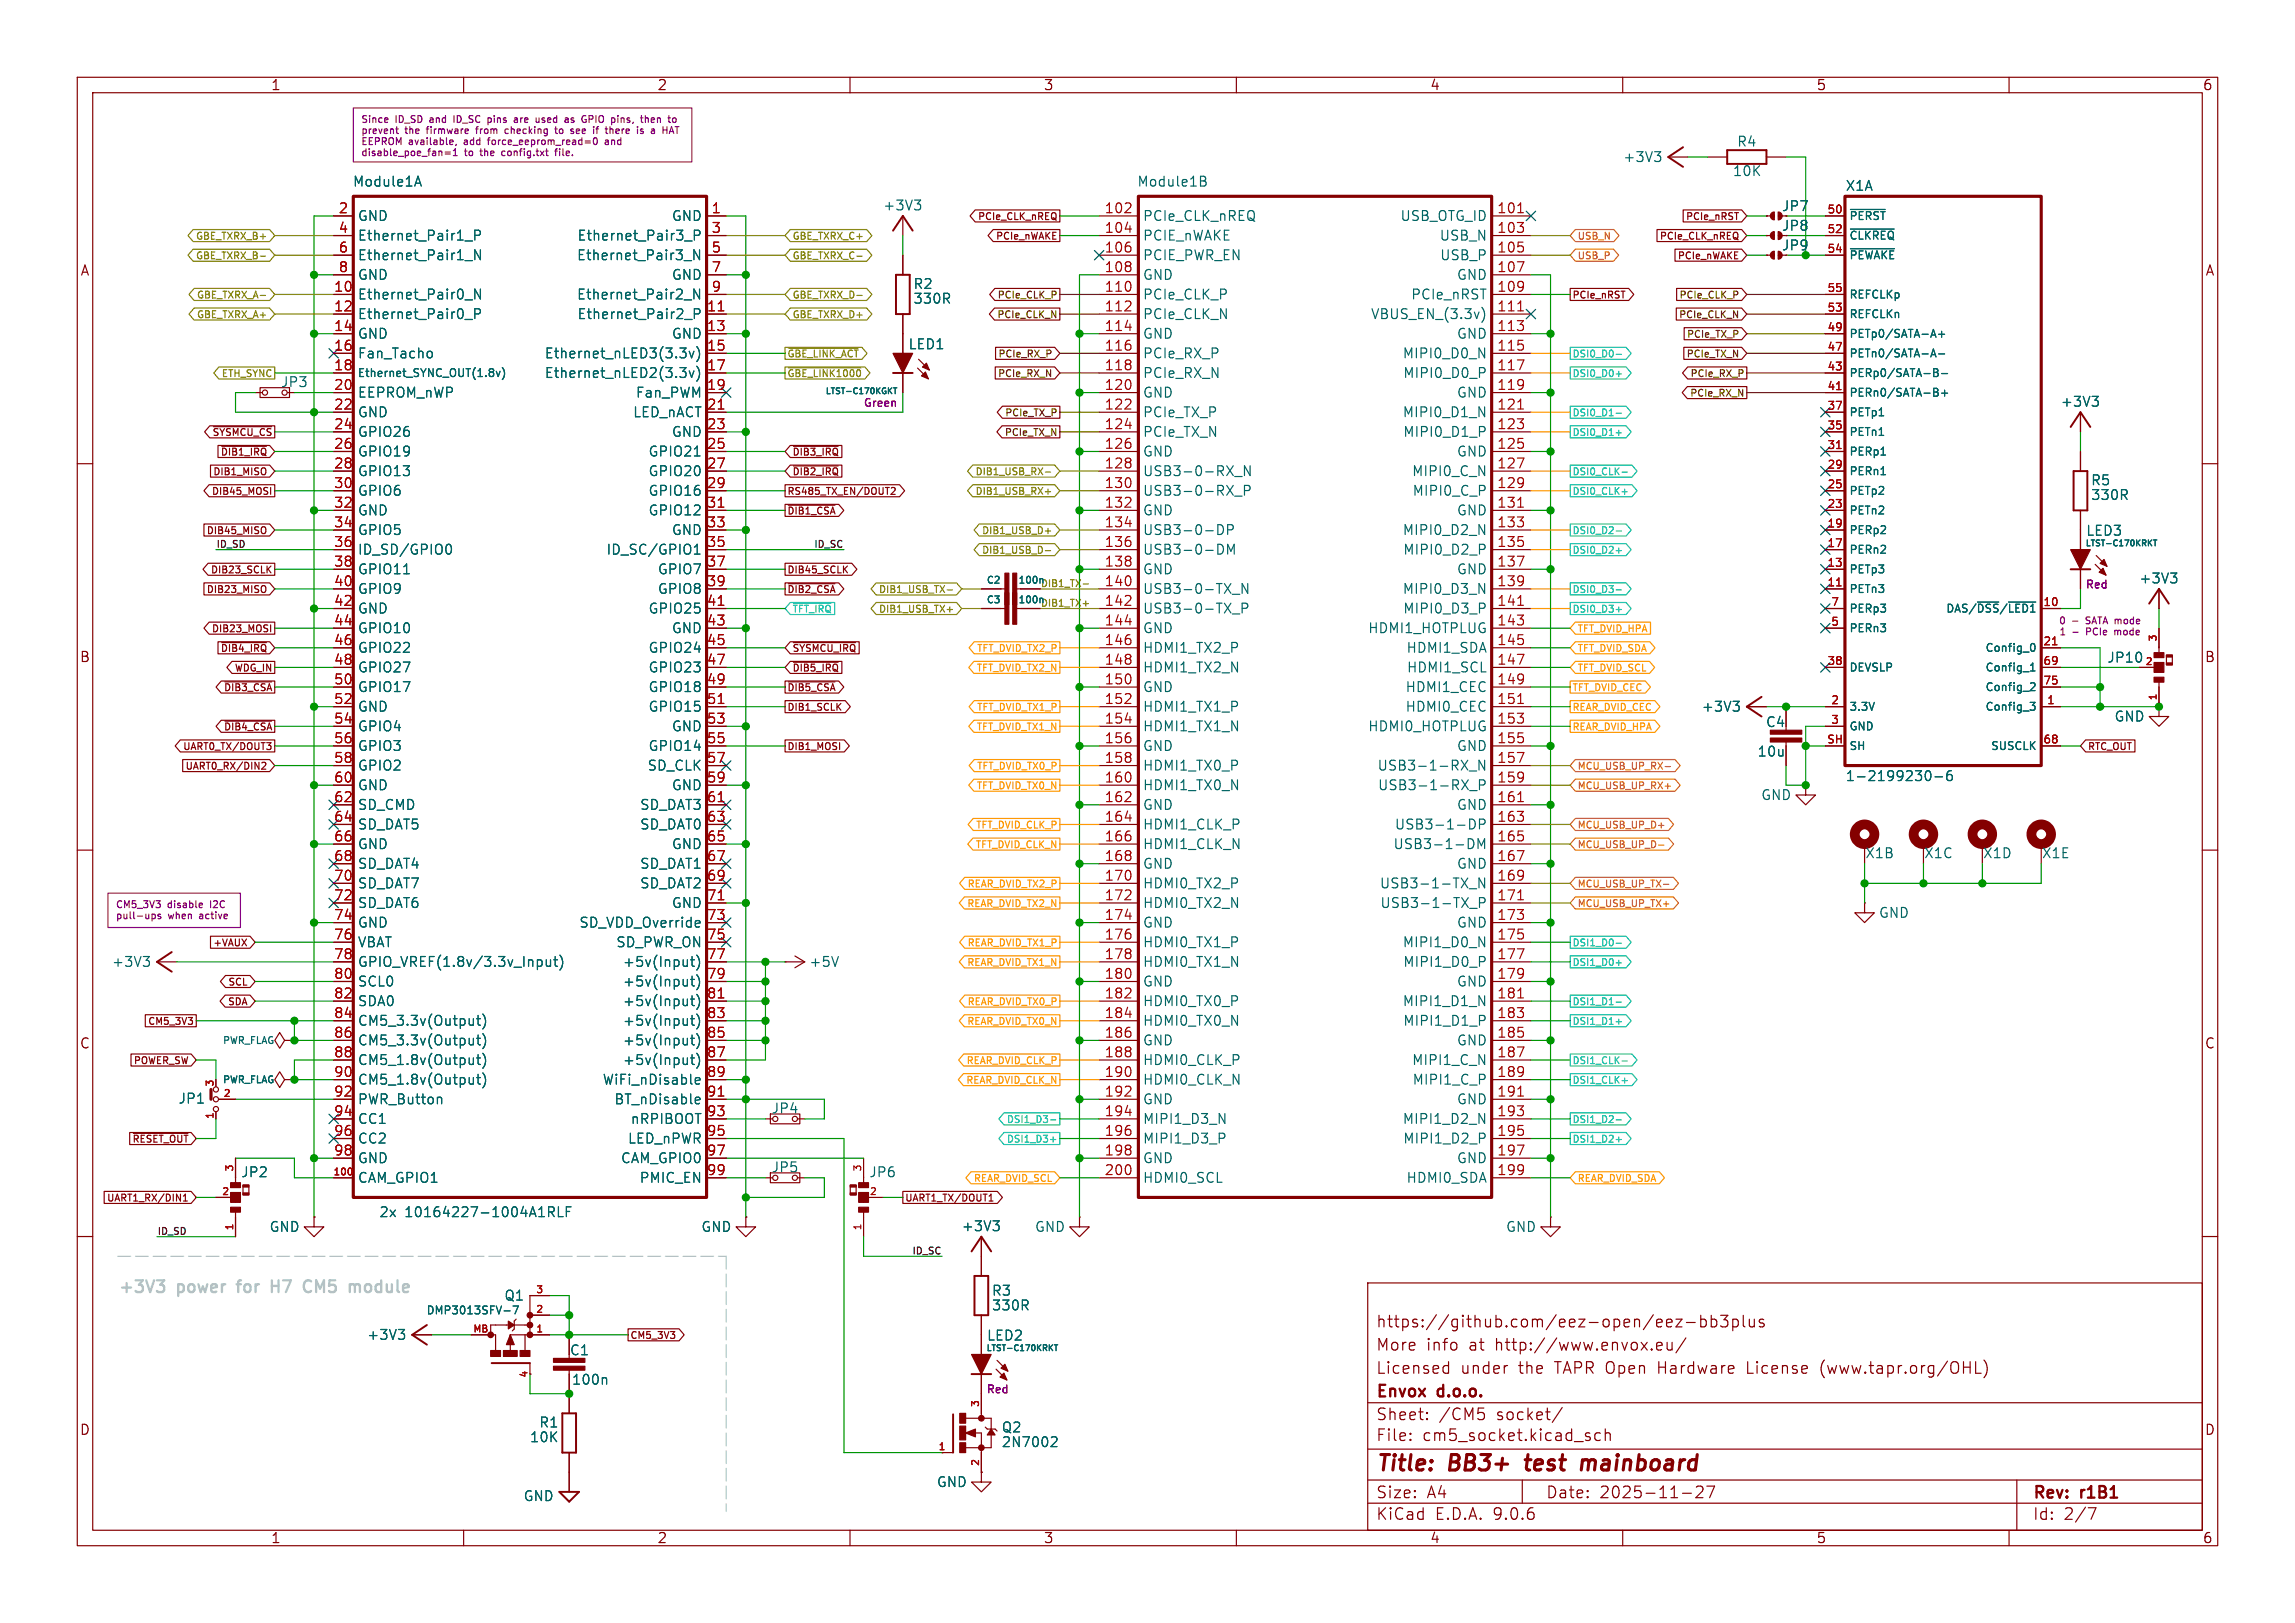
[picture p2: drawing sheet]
<svg xmlns="http://www.w3.org/2000/svg" width="297mm" height="210mm" viewBox="0 0 297 210" stroke-linecap="round" stroke-linejoin="round" font-family="sans-serif">
<defs><g id="words">
<g font-size="2.8" fill="#840000">
<text x="178" y="190.9">Title:</text>
<text x="187.7" y="190.9">BB3+</text>
<text x="198.4" y="190.9">test</text>
<text x="206.3" y="190.9">mainboard</text>
</g>
<g font-size="2.1" fill="#c2c2c2">
<text x="15.2" y="167.4">+3V3</text>
<text x="23.1" y="167.4">power</text>
<text x="31.5" y="167.4">for</text>
<text x="36.4" y="167.4">H7</text>
<text x="41.3" y="167.4">CM5</text>
<text x="47.8" y="167.4">module</text>
</g>
<g font-size="2.1" fill="#840000">
<text x="178" y="172">https://github.com/eez-open/eez-bb3plus</text>
<text x="178" y="178">Licensed</text>
<text x="178" y="175">More</text>
<text x="184.6" y="175">info</text>
<text x="189" y="178">under</text>
<text x="190.2" y="175">at</text>
<text x="193.7" y="175">http://www.envox.eu/</text>
<text x="196.6" y="178">the</text>
<text x="201.4" y="178">TAPR Open</text>
<text x="215" y="178">Hardware</text>
<text x="226.7" y="178">License</text>
<text x="236.3" y="178">(www.tapr.org/OHL)</text>
<text x="178" y="184">Sheet:</text>
<text x="178" y="181.2">Envox</text>
<text x="186.2" y="181.2">d.o.o.</text>
<text x="186.2" y="184">/CM5</text>
<text x="193.7" y="184">socket/</text>
<text x="178" y="186.7">File:</text>
<text x="184.1" y="186.7">cm5_socket.kicad_sch</text>
<text x="178" y="196.9">KiCad</text>
<text x="178" y="194.1">Size:</text>
<text x="184.7" y="194.1">A4</text>
<text x="185.7" y="196.9">E.D.A.</text>
<text x="193.3" y="196.9">9.0.6</text>
<text x="200" y="194.1">Date:</text>
<text x="207" y="194.1">2025-11-27</text>
<text x="263" y="194.3">Rev:</text>
<text x="263" y="196.9">Id:</text>
<text x="267.1" y="196.9">2/7</text>
<text x="269.4" y="194.3">r1B1</text>
</g>
<g font-size="1.8" fill="#840000">
<text x="35" y="11.9">1</text>
<text x="85" y="11.9">2</text>
<text x="135" y="11.9">3</text>
<text x="185" y="11.9">4</text>
<text x="235" y="11.9">5</text>
<text x="285" y="11.9">6</text>
<text x="230.5" y="27.5">JP7</text>
<text x="10.3" y="35.9">A</text>
<text x="230.5" y="30.1">JP8</text>
<text x="230.5" y="32.6">JP9</text>
<text x="285.3" y="35.9">A</text>
<text x="10.3" y="85.9">B</text>
<text x="285.3" y="85.9">B</text>
<text x="10.3" y="135.9">C</text>
<text x="285.3" y="135.9">C</text>
<text x="10.3" y="185.9">D</text>
<text x="285.3" y="185.9">D</text>
<text x="35" y="199.9">1</text>
<text x="85" y="199.9">2</text>
<text x="135" y="199.9">3</text>
<text x="185" y="199.9">4</text>
<text x="235" y="199.9">5</text>
<text x="285" y="199.9">6</text>
</g>
<g font-size="1.8" fill="#006464">
<text x="210" y="21.2">+3V3</text>
<text x="224.2" y="23">10K</text>
<text x="224.7" y="19.2">R4</text>
<text x="45.6" y="24.4">Module1A</text>
<text x="46.2" y="28.8">GND</text>
<text x="86.9" y="28.8">GND</text>
<text x="114.2" y="27.4">+3V3</text>
<text x="147.1" y="24.4">Module1B</text>
<text x="147.8" y="28.8">PCIe_CLK_nREQ</text>
<text x="181.1" y="28.8">USB_OTG_ID</text>
<text x="238.8" y="24.9">X1A</text>
<text x="46.2" y="31.3">Ethernet_Pair1_P</text>
<text x="46.2" y="33.9">Ethernet_Pair1_N</text>
<text x="74.6" y="33.9">Ethernet_Pair3_N</text>
<text x="74.6" y="31.3">Ethernet_Pair3_P</text>
<text x="147.8" y="31.3">PCIE_nWAKE</text>
<text x="147.8" y="33.9">PCIE_PWR_EN</text>
<text x="186.2" y="31.3">USB_N</text>
<text x="186.3" y="33.9">USB_P</text>
<text x="46.2" y="36.4">GND</text>
<text x="46.2" y="39">Ethernet_Pair0_N</text>
<text x="46.2" y="41.5">Ethernet_Pair0_P</text>
<text x="74.6" y="39">Ethernet_Pair2_N</text>
<text x="74.6" y="41.5">Ethernet_Pair2_P</text>
<text x="86.9" y="36.4">GND</text>
<text x="118.1" y="37.6">R2</text>
<text x="118.1" y="39.5">330R</text>
<text x="147.8" y="36.4">GND</text>
<text x="147.8" y="39">PCIe_CLK_P</text>
<text x="147.8" y="41.5">PCIe_CLK_N</text>
<text x="177.3" y="41.5">VBUS_EN_(3.3v)</text>
<text x="182.5" y="39">PCIe_nRST</text>
<text x="188.5" y="36.4">GND</text>
<text x="46.2" y="44">GND</text>
<text x="46.2" y="46.6">Fan_Tacho</text>
<text x="70.4" y="46.6">Ethernet_nLED3(3.3v)</text>
<text x="86.9" y="44">GND</text>
<text x="117.5" y="45.4">LED1</text>
<text x="147.8" y="44">GND</text>
<text x="147.8" y="46.6">PCIe_RX_P</text>
<text x="181.4" y="46.6">MIPI0_D0_N</text>
<text x="188.5" y="44">GND</text>
<text x="36.3" y="50.3">JP3</text>
<text x="46.2" y="51.7">EEPROM_nWP</text>
<text x="70.4" y="49.1">Ethernet_nLED2(3.3v)</text>
<text x="82.2" y="51.7">Fan_PWM</text>
<text x="147.8" y="49.1">PCIe_RX_N</text>
<text x="147.8" y="51.7">GND</text>
<text x="181.5" y="49.1">MIPI0_D0_P</text>
<text x="188.5" y="51.7">GND</text>
<text x="266.6" y="52.8">+3V3</text>
<text x="46.2" y="54.2">GND</text>
<text x="46.2" y="56.7">GPIO26</text>
<text x="46.2" y="59.3">GPIO19</text>
<text x="81.8" y="54.2">LED_nACT</text>
<text x="83.8" y="59.3">GPIO21</text>
<text x="86.9" y="56.7">GND</text>
<text x="147.8" y="54.2">PCIe_TX_P</text>
<text x="147.8" y="56.7">PCIe_TX_N</text>
<text x="147.8" y="59.3">GND</text>
<text x="181.4" y="54.2">MIPI0_D1_N</text>
<text x="181.5" y="56.7">MIPI0_D1_P</text>
<text x="188.5" y="59.3">GND</text>
<text x="46.2" y="61.8">GPIO13</text>
<text x="46.2" y="64.4">GPIO6</text>
<text x="83.8" y="61.8">GPIO20</text>
<text x="83.8" y="64.4">GPIO16</text>
<text x="147.8" y="61.8">USB3-0-RX_N</text>
<text x="147.8" y="64.4">USB3-0-RX_P</text>
<text x="182.7" y="61.8">MIPI0_C_N</text>
<text x="182.7" y="64.4">MIPI0_C_P</text>
<text x="270.5" y="63">R5</text>
<text x="270.5" y="64.9">330R</text>
<text x="46.2" y="66.9">GND</text>
<text x="46.2" y="69.4">GPIO5</text>
<text x="46.2" y="72">ID_SD/GPIO0</text>
<text x="78.4" y="72">ID_SC/GPIO1</text>
<text x="83.8" y="66.9">GPIO12</text>
<text x="86.9" y="69.4">GND</text>
<text x="147.8" y="66.9">GND</text>
<text x="147.8" y="69.4">USB3-0-DP</text>
<text x="147.8" y="72">USB3-0-DM</text>
<text x="181.4" y="69.4">MIPI0_D2_N</text>
<text x="181.5" y="72">MIPI0_D2_P</text>
<text x="188.5" y="66.9">GND</text>
<text x="269.9" y="69.5">LED3</text>
<text x="46.2" y="74.5">GPIO11</text>
<text x="46.2" y="77.1">GPIO9</text>
<text x="85" y="74.5">GPIO7</text>
<text x="85" y="77.1">GPIO8</text>
<text x="147.8" y="74.5">GND</text>
<text x="147.8" y="77.1">USB3-0-TX_N</text>
<text x="181.4" y="77.1">MIPI0_D3_N</text>
<text x="188.5" y="74.5">GND</text>
<text x="276.8" y="75.7">+3V3</text>
<text x="46.2" y="79.6">GND</text>
<text x="46.2" y="82.1">GPIO10</text>
<text x="83.8" y="79.6">GPIO25</text>
<text x="86.9" y="82.1">GND</text>
<text x="147.8" y="79.6">USB3-0-TX_P</text>
<text x="147.8" y="82.1">GND</text>
<text x="177" y="82.1">HDMI1_HOTPLUG</text>
<text x="181.5" y="79.6">MIPI0_D3_P</text>
<text x="46.2" y="84.7">GPIO22</text>
<text x="46.2" y="87.2">GPIO27</text>
<text x="46.2" y="89.8">GPIO17</text>
<text x="83.8" y="84.7">GPIO24</text>
<text x="83.8" y="87.2">GPIO23</text>
<text x="83.8" y="89.8">GPIO18</text>
<text x="147.8" y="84.7">HDMI1_TX2_P</text>
<text x="147.8" y="87.2">HDMI1_TX2_N</text>
<text x="147.8" y="89.8">GND</text>
<text x="181.8" y="89.8">HDMI1_CEC</text>
<text x="181.9" y="84.7">HDMI1_SDA</text>
<text x="182" y="87.2">HDMI1_SCL</text>
<text x="272.6" y="86">JP10</text>
<text x="46.2" y="92.3">GND</text>
<text x="46.2" y="94.8">GPIO4</text>
<text x="83.8" y="92.3">GPIO15</text>
<text x="86.9" y="94.8">GND</text>
<text x="147.8" y="92.3">HDMI1_TX1_P</text>
<text x="147.8" y="94.8">HDMI1_TX1_N</text>
<text x="177" y="94.8">HDMI0_HOTPLUG</text>
<text x="181.8" y="92.3">HDMI0_CEC</text>
<text x="220.1" y="92.3">+3V3</text>
<text x="228.4" y="94.3">C4</text>
<text x="273.6" y="93.6">GND</text>
<text x="46.2" y="97.4">GPIO3</text>
<text x="46.2" y="99.9">GPIO2</text>
<text x="83.7" y="99.9">SD_CLK</text>
<text x="83.8" y="97.4">GPIO14</text>
<text x="147.8" y="97.4">GND</text>
<text x="147.8" y="99.9">HDMI1_TX0_P</text>
<text x="178.2" y="99.9">USB3-1-RX_N</text>
<text x="188.5" y="97.4">GND</text>
<text x="227.4" y="98.1">10u</text>
<text x="238.8" y="101.3">1-2199230-6</text>
<text x="46.2" y="102.5">GND</text>
<text x="46.2" y="105">SD_CMD</text>
<text x="46.2" y="107.5">SD_DAT5</text>
<text x="82.7" y="105">SD_DAT3</text>
<text x="82.7" y="107.5">SD_DAT0</text>
<text x="86.9" y="102.5">GND</text>
<text x="147.8" y="102.5">HDMI1_TX0_N</text>
<text x="147.8" y="105">GND</text>
<text x="147.8" y="107.5">HDMI1_CLK_P</text>
<text x="178.2" y="102.5">USB3-1-RX_P</text>
<text x="180.4" y="107.5">USB3-1-DP</text>
<text x="188.5" y="105">GND</text>
<text x="227.8" y="103.7">GND</text>
<text x="46.2" y="110.1">GND</text>
<text x="46.2" y="112.6">SD_DAT4</text>
<text x="82.7" y="112.6">SD_DAT1</text>
<text x="86.9" y="110.1">GND</text>
<text x="147.8" y="110.1">HDMI1_CLK_N</text>
<text x="147.8" y="112.6">GND</text>
<text x="180.2" y="110.1">USB3-1-DM</text>
<text x="188.5" y="112.6">GND</text>
<text x="241.3" y="111.3">X1B</text>
<text x="248.9" y="111.3">X1C</text>
<text x="256.5" y="111.3">X1D</text>
<text x="264.2" y="111.3">X1E</text>
<text x="46.2" y="115.2">SD_DAT7</text>
<text x="46.2" y="117.7">SD_DAT6</text>
<text x="82.7" y="115.2">SD_DAT2</text>
<text x="86.9" y="117.7">GND</text>
<text x="147.8" y="115.2">HDMI0_TX2_P</text>
<text x="147.8" y="117.7">HDMI0_TX2_N</text>
<text x="178.5" y="115.2">USB3-1-TX_N</text>
<text x="178.5" y="117.7">USB3-1-TX_P</text>
<text x="243.1" y="119">GND</text>
<text x="14.4" y="125.3">+3V3</text>
<text x="46.2" y="120.2">GND</text>
<text x="46.2" y="122.8">VBAT</text>
<text x="46.2" y="125.3">GPIO_VREF(1.8v/3.3v_Input)</text>
<text x="74.9" y="120.2">SD_VDD_Override</text>
<text x="79.7" y="122.8">SD_PWR_ON</text>
<text x="80.5" y="125.3">+5v(Input)</text>
<text x="104.6" y="125.3">+5V</text>
<text x="147.8" y="120.2">GND</text>
<text x="147.8" y="122.8">HDMI0_TX1_P</text>
<text x="147.8" y="125.3">HDMI0_TX1_N</text>
<text x="181.4" y="122.8">MIPI1_D0_N</text>
<text x="181.5" y="125.3">MIPI1_D0_P</text>
<text x="188.5" y="120.2">GND</text>
<text x="46.2" y="127.9">SCL0</text>
<text x="46.2" y="130.4">SDA0</text>
<text x="80.5" y="127.9">+5v(Input)</text>
<text x="80.5" y="130.4">+5v(Input)</text>
<text x="147.8" y="127.9">GND</text>
<text x="147.8" y="130.4">HDMI0_TX0_P</text>
<text x="181.4" y="130.4">MIPI1_D1_N</text>
<text x="188.5" y="127.9">GND</text>
<text x="46.2" y="132.9">CM5_3.3v(Output)</text>
<text x="46.2" y="135.5">CM5_3.3v(Output)</text>
<text x="80.5" y="132.9">+5v(Input)</text>
<text x="80.5" y="135.5">+5v(Input)</text>
<text x="147.8" y="132.9">HDMI0_TX0_N</text>
<text x="147.8" y="135.5">GND</text>
<text x="181.5" y="132.9">MIPI1_D1_P</text>
<text x="188.5" y="135.5">GND</text>
<text x="23" y="143">JP1</text>
<text x="46.2" y="138">CM5_1.8v(Output)</text>
<text x="46.2" y="140.6">CM5_1.8v(Output)</text>
<text x="46.2" y="143.1">PWR_Button</text>
<text x="77.9" y="140.6">WiFi_nDisable</text>
<text x="79.4" y="143.1">BT_nDisable</text>
<text x="80.5" y="138">+5v(Input)</text>
<text x="147.8" y="138">HDMI0_CLK_P</text>
<text x="147.8" y="140.6">HDMI0_CLK_N</text>
<text x="147.8" y="143.1">GND</text>
<text x="182.7" y="138">MIPI1_C_N</text>
<text x="182.7" y="140.6">MIPI1_C_P</text>
<text x="188.5" y="143.1">GND</text>
<text x="46.2" y="145.6">CC1</text>
<text x="46.2" y="148.2">CC2</text>
<text x="81.2" y="148.2">LED_nPWR</text>
<text x="81.5" y="145.6">nRPIBOOT</text>
<text x="99.8" y="144.3">JP4</text>
<text x="147.8" y="145.6">MIPI1_D3_N</text>
<text x="147.8" y="148.2">MIPI1_D3_P</text>
<text x="181.4" y="145.6">MIPI1_D2_N</text>
<text x="181.5" y="148.2">MIPI1_D2_P</text>
<text x="31.1" y="152.5">JP2</text>
<text x="46.2" y="150.7">GND</text>
<text x="46.2" y="153.3">CAM_GPIO1</text>
<text x="80.3" y="150.7">CAM_GPIO0</text>
<text x="82.7" y="153.3">PMIC_EN</text>
<text x="99.8" y="151.9">JP5</text>
<text x="112.4" y="152.5">JP6</text>
<text x="147.8" y="150.7">GND</text>
<text x="147.8" y="153.3">HDMI0_SCL</text>
<text x="181.9" y="153.3">HDMI0_SDA</text>
<text x="188.5" y="150.7">GND</text>
<text x="34.8" y="159.6">GND</text>
<text x="49" y="157.7">2x</text>
<text x="52.4" y="157.7">10164227-1004A1RLF</text>
<text x="90.7" y="159.6">GND</text>
<text x="124.4" y="159.5">+3V3</text>
<text x="133.9" y="159.6">GND</text>
<text x="194.8" y="159.6">GND</text>
<text x="128.3" y="167.9">R3</text>
<text x="47.4" y="173.6">+3V3</text>
<text x="65.2" y="168.5">Q1</text>
<text x="127.6" y="173.7">LED2</text>
<text x="128.3" y="169.8">330R</text>
<text x="73.7" y="175.6">C1</text>
<text x="73.9" y="179.4">100n</text>
<text x="69.7" y="184.9">R1</text>
<text x="129.5" y="185.6">Q2</text>
<text x="68.5" y="186.8">10K</text>
<text x="129.5" y="187.5">2N7002</text>
<text x="67.7" y="194.4">GND</text>
<text x="121.2" y="192.6">GND</text>
</g>
<g font-size="1.8" fill="#a90000">
<text x="43.7" y="27.7">2</text>
<text x="92" y="27.7">1</text>
<text x="142.9" y="27.7">102</text>
<text x="193.7" y="27.7">101</text>
<text x="43.7" y="30.2">4</text>
<text x="43.7" y="32.8">6</text>
<text x="43.7" y="35.3">8</text>
<text x="92" y="30.2">3</text>
<text x="92" y="32.8">5</text>
<text x="92" y="35.3">7</text>
<text x="142.9" y="30.2">104</text>
<text x="142.9" y="32.8">106</text>
<text x="142.9" y="35.3">108</text>
<text x="193.7" y="30.2">103</text>
<text x="193.7" y="32.8">105</text>
<text x="193.7" y="35.3">107</text>
<text x="43.1" y="37.8">10</text>
<text x="43.1" y="40.4">12</text>
<text x="91.4" y="40.4">11</text>
<text x="92" y="37.8">9</text>
<text x="142.9" y="37.8">110</text>
<text x="142.9" y="40.4">112</text>
<text x="193.7" y="37.8">109</text>
<text x="193.7" y="40.4">111</text>
<text x="43.1" y="42.9">14</text>
<text x="43.1" y="45.5">16</text>
<text x="91.4" y="42.9">13</text>
<text x="91.4" y="45.5">15</text>
<text x="142.9" y="42.9">114</text>
<text x="142.9" y="45.5">116</text>
<text x="193.7" y="42.9">113</text>
<text x="193.7" y="45.5">115</text>
<text x="43.1" y="48">18</text>
<text x="43.1" y="50.5">20</text>
<text x="43.1" y="53.1">22</text>
<text x="91.4" y="48">17</text>
<text x="91.4" y="50.5">19</text>
<text x="91.4" y="53.1">21</text>
<text x="142.9" y="48">118</text>
<text x="142.9" y="50.5">120</text>
<text x="142.9" y="53.1">122</text>
<text x="193.7" y="48">117</text>
<text x="193.7" y="50.5">119</text>
<text x="193.7" y="53.1">121</text>
<text x="43.1" y="55.6">24</text>
<text x="43.1" y="58.2">26</text>
<text x="91.4" y="55.6">23</text>
<text x="91.4" y="58.2">25</text>
<text x="142.9" y="55.6">124</text>
<text x="142.9" y="58.2">126</text>
<text x="193.7" y="55.6">123</text>
<text x="193.7" y="58.2">125</text>
<text x="43.1" y="60.7">28</text>
<text x="43.1" y="63.2">30</text>
<text x="43.1" y="65.8">32</text>
<text x="91.4" y="60.7">27</text>
<text x="91.4" y="63.2">29</text>
<text x="91.4" y="65.8">31</text>
<text x="142.9" y="60.7">128</text>
<text x="142.9" y="63.2">130</text>
<text x="142.9" y="65.8">132</text>
<text x="193.7" y="60.7">127</text>
<text x="193.7" y="63.2">129</text>
<text x="193.7" y="65.8">131</text>
<text x="43.1" y="68.3">34</text>
<text x="43.1" y="70.9">36</text>
<text x="91.4" y="68.3">33</text>
<text x="91.4" y="70.9">35</text>
<text x="142.9" y="68.3">134</text>
<text x="142.9" y="70.9">136</text>
<text x="193.7" y="68.3">133</text>
<text x="193.7" y="70.9">135</text>
<text x="43.1" y="73.4">38</text>
<text x="43.1" y="75.9">40</text>
<text x="91.4" y="73.4">37</text>
<text x="91.4" y="75.9">39</text>
<text x="142.9" y="73.4">138</text>
<text x="142.9" y="75.9">140</text>
<text x="193.7" y="73.4">137</text>
<text x="193.7" y="75.9">139</text>
<text x="43.1" y="78.5">42</text>
<text x="43.1" y="81">44</text>
<text x="43.1" y="83.6">46</text>
<text x="91.4" y="78.5">41</text>
<text x="91.4" y="81">43</text>
<text x="91.4" y="83.6">45</text>
<text x="142.9" y="78.5">142</text>
<text x="142.9" y="81">144</text>
<text x="142.9" y="83.6">146</text>
<text x="193.7" y="78.5">141</text>
<text x="193.7" y="81">143</text>
<text x="193.7" y="83.6">145</text>
<text x="43.1" y="86.1">48</text>
<text x="43.1" y="88.6">50</text>
<text x="91.4" y="86.1">47</text>
<text x="91.4" y="88.6">49</text>
<text x="142.9" y="86.1">148</text>
<text x="142.9" y="88.6">150</text>
<text x="193.7" y="86.1">147</text>
<text x="193.7" y="88.6">149</text>
<text x="43.1" y="91.2">52</text>
<text x="43.1" y="93.7">54</text>
<text x="91.4" y="91.2">51</text>
<text x="91.4" y="93.7">53</text>
<text x="142.9" y="91.2">152</text>
<text x="142.9" y="93.7">154</text>
<text x="193.7" y="91.2">151</text>
<text x="193.7" y="93.7">153</text>
<text x="43.1" y="96.3">56</text>
<text x="43.1" y="98.8">58</text>
<text x="43.1" y="101.3">60</text>
<text x="91.4" y="96.3">55</text>
<text x="91.4" y="98.8">57</text>
<text x="91.4" y="101.3">59</text>
<text x="142.9" y="96.3">156</text>
<text x="142.9" y="98.8">158</text>
<text x="142.9" y="101.3">160</text>
<text x="193.7" y="96.3">155</text>
<text x="193.7" y="98.8">157</text>
<text x="193.7" y="101.3">159</text>
<text x="43.1" y="103.9">62</text>
<text x="43.1" y="106.4">64</text>
<text x="91.4" y="103.9">61</text>
<text x="91.4" y="106.4">63</text>
<text x="142.9" y="103.9">162</text>
<text x="142.9" y="106.4">164</text>
<text x="193.7" y="103.9">161</text>
<text x="193.7" y="106.4">163</text>
<text x="43.1" y="109">66</text>
<text x="43.1" y="111.5">68</text>
<text x="91.4" y="109">65</text>
<text x="91.4" y="111.5">67</text>
<text x="142.9" y="109">166</text>
<text x="142.9" y="111.5">168</text>
<text x="193.7" y="109">165</text>
<text x="193.7" y="111.5">167</text>
<text x="43.1" y="114">70</text>
<text x="43.1" y="116.6">72</text>
<text x="43.1" y="119.1">74</text>
<text x="91.4" y="114">69</text>
<text x="91.4" y="116.6">71</text>
<text x="91.4" y="119.1">73</text>
<text x="142.9" y="114">170</text>
<text x="142.9" y="116.6">172</text>
<text x="142.9" y="119.1">174</text>
<text x="193.7" y="114">169</text>
<text x="193.7" y="116.6">171</text>
<text x="193.7" y="119.1">173</text>
<text x="43.1" y="121.7">76</text>
<text x="43.1" y="124.2">78</text>
<text x="91.4" y="121.7">75</text>
<text x="91.4" y="124.2">77</text>
<text x="142.9" y="121.7">176</text>
<text x="142.9" y="124.2">178</text>
<text x="193.7" y="121.7">175</text>
<text x="193.7" y="124.2">177</text>
<text x="43.1" y="126.7">80</text>
<text x="43.1" y="129.3">82</text>
<text x="43.1" y="131.8">84</text>
<text x="91.4" y="126.7">79</text>
<text x="91.4" y="129.3">81</text>
<text x="91.4" y="131.8">83</text>
<text x="142.9" y="126.7">180</text>
<text x="142.9" y="129.3">182</text>
<text x="142.9" y="131.8">184</text>
<text x="193.7" y="126.7">179</text>
<text x="193.7" y="129.3">181</text>
<text x="193.7" y="131.8">183</text>
<text x="43.1" y="134.4">86</text>
<text x="43.1" y="136.9">88</text>
<text x="91.4" y="134.4">85</text>
<text x="91.4" y="136.9">87</text>
<text x="142.9" y="134.4">186</text>
<text x="142.9" y="136.9">188</text>
<text x="193.7" y="134.4">185</text>
<text x="193.7" y="136.9">187</text>
<text x="43.1" y="139.4">90</text>
<text x="43.1" y="142">92</text>
<text x="91.4" y="139.4">89</text>
<text x="91.4" y="142">91</text>
<text x="142.9" y="139.4">190</text>
<text x="142.9" y="142">192</text>
<text x="193.7" y="139.4">189</text>
<text x="193.7" y="142">191</text>
<text x="43.1" y="144.5">94</text>
<text x="43.1" y="147.1">96</text>
<text x="43.1" y="149.6">98</text>
<text x="91.4" y="144.5">93</text>
<text x="91.4" y="147.1">95</text>
<text x="91.4" y="149.6">97</text>
<text x="142.9" y="144.5">194</text>
<text x="142.9" y="147.1">196</text>
<text x="142.9" y="149.6">198</text>
<text x="193.7" y="144.5">193</text>
<text x="193.7" y="147.1">195</text>
<text x="193.7" y="149.6">197</text>
<text x="91.4" y="152.1">99</text>
<text x="142.9" y="152.1">200</text>
<text x="193.7" y="152.1">199</text>
</g>
<g font-size="1.4" fill="#a90000">
<text x="236.4" y="27.7">50</text>
<text x="236.4" y="30.2">52</text>
<text x="236.4" y="32.8">54</text>
<text x="236.4" y="37.8">55</text>
<text x="236.4" y="40.4">53</text>
<text x="236.4" y="42.9">49</text>
<text x="236.4" y="45.5">47</text>
<text x="236.4" y="48">43</text>
<text x="236.4" y="50.5">41</text>
<text x="236.4" y="53.1">37</text>
<text x="236.4" y="55.6">35</text>
<text x="236.4" y="58.2">31</text>
<text x="236.4" y="60.7">29</text>
<text x="236.4" y="63.2">25</text>
<text x="236.4" y="65.8">23</text>
<text x="236.4" y="68.3">19</text>
<text x="236.4" y="70.9">17</text>
<text x="236.4" y="73.4">13</text>
<text x="236.4" y="75.9">11</text>
<text x="236.9" y="78.5">7</text>
<text x="236.9" y="81">5</text>
<text x="264.3" y="78.5">10</text>
<text x="264.3" y="83.6">21</text>
<text x="236.4" y="86.1">38</text>
<text x="264.3" y="86.1">69</text>
<text x="264.3" y="88.6">75</text>
<text x="236.9" y="91.2">2</text>
<text x="236.9" y="93.7">3</text>
<text x="264.8" y="91.2">1</text>
<text x="236.3" y="96.3">SH</text>
<text x="264.3" y="96.3">68</text>
</g>
<g font-size="1.4" fill="#006464">
<text x="239.3" y="28.7">~{PERST}</text>
<text x="239.3" y="31.2">~{CLKREQ}</text>
<text x="239.3" y="33.8">~{PEWAKE}</text>
<text x="239.3" y="38.8">REFCLKp</text>
<text x="239.3" y="41.4">REFCLKn</text>
<text x="239.3" y="43.9">PETp0/SATA-A+</text>
<text x="239.3" y="46.5">PETn0/SATA-A-</text>
<text x="46.2" y="49">Ethernet_SYNC_OUT(1.8v)</text>
<text x="239.3" y="49">PERp0/SATA-B-</text>
<text x="239.3" y="51.5">PERn0/SATA-B+</text>
<text x="239.3" y="54.1">PETp1</text>
<text x="239.3" y="56.6">PETn1</text>
<text x="239.3" y="59.2">PERp1</text>
<text x="239.3" y="61.7">PERn1</text>
<text x="239.3" y="64.2">PETp2</text>
<text x="239.3" y="66.8">PETn2</text>
<text x="239.3" y="69.3">PERp2</text>
<text x="239.3" y="71.9">PERn2</text>
<text x="239.3" y="74.4">PETp3</text>
<text x="239.3" y="76.9">PETn3</text>
<text x="239.3" y="79.5">PERp3</text>
<text x="239.3" y="82">PERn3</text>
<text x="251.7" y="79.5">DAS/~{DSS}/~{LED1}</text>
<text x="239.3" y="87.1">DEVSLP</text>
<text x="256.8" y="84.6">Config_0</text>
<text x="256.8" y="87.1">Config_1</text>
<text x="256.8" y="89.6">Config_2</text>
<text x="239.3" y="92.2">3.3V</text>
<text x="239.3" y="94.7">GND</text>
<text x="256.8" y="92.2">Config_3</text>
<text x="239.3" y="97.3">SH</text>
<text x="257.5" y="97.3">SUSCLK</text>
<text x="55.1" y="170.3">DMP3013SFV-7</text>
</g>
<g font-size="1.4" fill="#840084">
<text x="111.7" y="52.9">Green</text>
<text x="269.8" y="76.4">Red</text>
<text x="127.6" y="180.5">Red</text>
</g>
<g font-size="1.2" fill="#840084">
<text x="46.7" y="16.3">Since</text>
<text x="46.7" y="17.7">prevent</text>
<text x="51.2" y="16.3">ID_SD</text>
<text x="52.5" y="17.7">the</text>
<text x="55.5" y="17.7">firmware</text>
<text x="55.9" y="16.3">and</text>
<text x="59.3" y="16.3">ID_SC</text>
<text x="62.2" y="17.7">from</text>
<text x="64" y="16.3">pins</text>
<text x="66.2" y="17.7">checking</text>
<text x="67.7" y="16.3">are</text>
<text x="70.7" y="16.3">used</text>
<text x="73" y="17.7">to</text>
<text x="74.8" y="16.3">as</text>
<text x="75.3" y="17.7">see</text>
<text x="77.3" y="16.3">GPIO</text>
<text x="78.5" y="17.7">if</text>
<text x="80.4" y="17.7">there</text>
<text x="81.4" y="16.3">pins,</text>
<text x="84.7" y="17.7">is</text>
<text x="85.5" y="16.3">then</text>
<text x="86.8" y="17.7">a</text>
<text x="46.7" y="19.1">EEPROM</text>
<text x="46.7" y="20.6">disable_poe_fan=1</text>
<text x="53" y="19.1">available,</text>
<text x="60.2" y="20.6">to</text>
<text x="60.4" y="19.1">add</text>
<text x="62.5" y="20.6">the</text>
<text x="63.7" y="19.1">force_eeprom_read=0</text>
<text x="65.5" y="20.6">config.txt</text>
<text x="72.7" y="20.6">file.</text>
<text x="79.2" y="19.1">and</text>
<text x="266.3" y="81">0</text>
<text x="266.4" y="82.4">1</text>
<text x="268.2" y="81">-</text>
<text x="268.2" y="82.4">-</text>
<text x="270.2" y="81">SATA mode</text>
<text x="270.3" y="82.4">PCIe</text>
<text x="274.2" y="82.4">mode</text>
<text x="14.9" y="117.9">CM5_3V3</text>
<text x="14.9" y="119.3">pull-ups</text>
<text x="21.8" y="117.9">disable</text>
<text x="21.8" y="119.3">when</text>
<text x="26.1" y="119.3">active</text>
<text x="27.5" y="117.9">I2C</text>
</g>
<g font-size="1.2" fill="#840000">
<text x="126.4" y="28.7">PCIe_CLK_nREQ</text>
<text x="218" y="28.7">PCIe_nRST</text>
<text x="128.7" y="31.2">PCIe_nWAKE</text>
<text x="214.6" y="31.2">PCIe_CLK_nREQ</text>
<text x="217" y="33.8">PCIe_nWAKE</text>
<text x="203.4" y="38.8">PCIe_nRST</text>
<text x="27.4" y="56.6">~{SYSMCU_CS}</text>
<text x="28.4" y="59.2">~{DIB1_IRQ}</text>
<text x="102.5" y="59.2">~{DIB3_IRQ}</text>
<text x="27.3" y="64.2">DIB45_MOSI</text>
<text x="27.4" y="61.7">DIB1_MISO</text>
<text x="101.8" y="64.2">RS485_TX_EN/DOUT2</text>
<text x="102.5" y="61.7">~{DIB2_IRQ}</text>
<text x="26.6" y="69.3">DIB45_MISO</text>
<text x="101.8" y="66.8">~{DIB1_CSA}</text>
<text x="26.6" y="76.9">DIB23_MISO</text>
<text x="27.1" y="74.4">DIB23_SCLK</text>
<text x="101.8" y="74.4">DIB45_SCLK</text>
<text x="101.8" y="76.9">~{DIB2_CSA}</text>
<text x="27.3" y="82">DIB23_MOSI</text>
<text x="28.4" y="84.6">~{DIB4_IRQ}</text>
<text x="28.8" y="89.6">~{DIB3_CSA}</text>
<text x="30.2" y="87.1">WDG_IN</text>
<text x="101.8" y="89.6">~{DIB5_CSA}</text>
<text x="102.5" y="84.6">~{SYSMCU_IRQ}</text>
<text x="102.5" y="87.1">~{DIB5_IRQ}</text>
<text x="28.8" y="94.7">~{DIB4_CSA}</text>
<text x="101.8" y="92.2">DIB1_SCLK</text>
<text x="23.5" y="97.3">UART0_TX/DOUT3</text>
<text x="23.9" y="99.8">UART0_RX/DIN2</text>
<text x="101.8" y="97.3">DIB1_MOSI</text>
<text x="270.1" y="97.3">RTC_OUT</text>
<text x="27.4" y="122.7">+VAUX</text>
<text x="29.4" y="130.3">SDA</text>
<text x="29.4" y="127.7">SCL</text>
<text x="17.2" y="137.9">POWER_SW</text>
<text x="19" y="132.8">CM5_3V3</text>
<text x="17" y="148.1">~{RESET_OUT}</text>
<text x="13.7" y="155.7">UART1_RX/DIN1</text>
<text x="117.1" y="155.7">UART1_TX/DOUT1</text>
<text x="81.5" y="173.5">CM5_3V3</text>
</g>
<g font-size="1.2" fill="#848400">
<text x="25.2" y="31.2">GBE_TXRX_B+</text>
<text x="25.2" y="33.8">GBE_TXRX_B-</text>
<text x="102.5" y="33.8">GBE_TXRX_C-</text>
<text x="102.5" y="31.2">GBE_TXRX_C+</text>
<text x="25.3" y="41.4">GBE_TXRX_A+</text>
<text x="25.3" y="38.8">GBE_TXRX_A-</text>
<text x="102.5" y="41.4">GBE_TXRX_D+</text>
<text x="102.5" y="38.8">GBE_TXRX_D-</text>
<text x="101.8" y="46.5">~{GBE_LINK_ACT}</text>
<text x="28.5" y="49">ETH_SYNC</text>
<text x="101.8" y="49">~{GBE_LINK1000}</text>
<text x="126.1" y="64.2">DIB1_USB_RX+</text>
<text x="126.1" y="61.7">DIB1_USB_RX-</text>
<text x="126.9" y="69.3">DIB1_USB_D+</text>
<text x="126.9" y="71.9">DIB1_USB_D-</text>
<text x="113.6" y="76.9">DIB1_USB_TX-</text>
<text x="113.6" y="79.5">DIB1_USB_TX+</text>
</g>
<g font-size="1.2" fill="#c60">
<text x="204.1" y="33.8">USB_P</text>
<text x="204.1" y="31.2">USB_N</text>
<text x="204.1" y="99.8">MCU_USB_UP_RX-</text>
<text x="204.1" y="107.4">MCU_USB_UP_D+</text>
<text x="204.1" y="102.3">MCU_USB_UP_RX+</text>
<text x="204.1" y="110">MCU_USB_UP_D-</text>
<text x="204.1" y="115">MCU_USB_UP_TX-</text>
<text x="204.1" y="117.6">MCU_USB_UP_TX+</text>
</g>
<g font-size="1.2" fill="#484800">
<text x="128.9" y="41.4">PCIe_CLK_N</text>
<text x="129" y="38.8">PCIe_CLK_P</text>
<text x="217.1" y="41.4">PCIe_CLK_N</text>
<text x="217.2" y="38.8">PCIe_CLK_P</text>
<text x="129" y="46.5">PCIe_RX_P</text>
<text x="218.1" y="46.5">PCIe_TX_N</text>
<text x="218.2" y="43.9">PCIe_TX_P</text>
<text x="129" y="49">PCIe_RX_N</text>
<text x="218.6" y="51.5">PCIe_RX_N</text>
<text x="218.6" y="49">PCIe_RX_P</text>
<text x="129.9" y="56.6">PCIe_TX_N</text>
<text x="129.9" y="54.1">PCIe_TX_P</text>
</g>
<g font-size="1.2" fill="#00c2c2">
<text x="203.4" y="46.5">DSI0_D0-</text>
<text x="203.4" y="49">DSI0_D0+</text>
<text x="203.4" y="54.1">DSI0_D1-</text>
<text x="203.4" y="56.6">DSI0_D1+</text>
<text x="203.4" y="61.7">DSI0_CLK-</text>
<text x="203.4" y="64.2">DSI0_CLK+</text>
<text x="203.4" y="69.3">DSI0_D2-</text>
<text x="203.4" y="71.9">DSI0_D2+</text>
<text x="203.4" y="76.9">DSI0_D3-</text>
<text x="102.5" y="79.5">~{TFT_IRQ}</text>
<text x="203.4" y="79.5">DSI0_D3+</text>
<text x="203.4" y="122.7">DSI1_D0-</text>
<text x="203.4" y="125.2">DSI1_D0+</text>
<text x="203.4" y="130.3">DSI1_D1-</text>
<text x="203.4" y="137.9">DSI1_CLK-</text>
<text x="203.4" y="132.8">DSI1_D1+</text>
<text x="203.4" y="140.4">DSI1_CLK+</text>
<text x="130.1" y="148.1">DSI1_D3+</text>
<text x="130.1" y="145.5">DSI1_D3-</text>
<text x="203.4" y="148.1">DSI1_D2+</text>
<text x="203.4" y="145.5">DSI1_D2-</text>
</g>
<g font-size="1.2" fill="#0f0f0f">
<text x="27.9" y="70.9">ID_SD</text>
<text x="105.2" y="70.9">ID_SC</text>
<text x="20.3" y="159.8">ID_SD</text>
<text x="117.9" y="162.4">ID_SC</text>
</g>
<g font-size="1.2" fill="#006464">
<text x="127.6" y="75.7">C2</text>
<text x="131.7" y="75.7">100nDIB1_TX-</text>
<text x="131.7" y="75.7">100n</text>
<text x="127.6" y="78.3">C3</text>
<text x="131.7" y="78.3">100nDIB1_TX+</text>
<text x="131.7" y="78.3">100n</text>
<text x="28.7" y="135.3">PWR_FLAG</text>
<text x="28.7" y="140.4">PWR_FLAG</text>
</g>
<g font-size="1.2" fill="#f90">
<text x="204.1" y="82">TFT_DVID_HPA</text>
<text x="126.2" y="87.1">TFT_DVID_TX2_N</text>
<text x="126.3" y="84.6">TFT_DVID_TX2_P</text>
<text x="203.4" y="89.6">TFT_DVID_CEC</text>
<text x="204.1" y="87.1">TFT_DVID_SCL</text>
<text x="204.1" y="84.6">TFT_DVID_SDA</text>
<text x="126.2" y="94.7">TFT_DVID_TX1_N</text>
<text x="126.3" y="92.2">TFT_DVID_TX1_P</text>
<text x="203.4" y="92.2">REAR_DVID_CEC</text>
<text x="203.4" y="94.7">REAR_DVID_HPA</text>
<text x="126.3" y="99.8">TFT_DVID_TX0_P</text>
<text x="126.2" y="107.4">TFT_DVID_CLK_P</text>
<text x="126.2" y="102.3">TFT_DVID_TX0_N</text>
<text x="126.1" y="110">TFT_DVID_CLK_N</text>
<text x="125" y="117.6">REAR_DVID_TX2_N</text>
<text x="125.1" y="115">REAR_DVID_TX2_P</text>
<text x="125" y="125.2">REAR_DVID_TX1_N</text>
<text x="125.1" y="122.7">REAR_DVID_TX1_P</text>
<text x="125.1" y="130.3">REAR_DVID_TX0_P</text>
<text x="124.9" y="137.9">REAR_DVID_CLK_P</text>
<text x="125" y="132.8">REAR_DVID_TX0_N</text>
<text x="124.9" y="140.4">REAR_DVID_CLK_N</text>
<text x="125.9" y="153.1">REAR_DVID_SCL</text>
<text x="204.1" y="153.1">REAR_DVID_SDA</text>
</g>
<g font-size="1.2" fill="#a90000">
<text x="279.1" y="83.1" transform="rotate(-90 279.1 83.1)">3</text>
<text x="277.6" y="86.1">2</text>
<text x="279.1" y="90.7" transform="rotate(-90 279.1 90.7)">1</text>
<text x="27.7" y="140.7" transform="rotate(-90 27.7 140.7)">3</text>
<text x="28.8" y="142">2</text>
<text x="27.7" y="144.9" transform="rotate(-90 27.7 144.9)">1</text>
<text x="28.6" y="154.7">2</text>
<text x="30.2" y="151.7" transform="rotate(-90 30.2 151.7)">3</text>
<text x="43" y="152.1">100</text>
<text x="111.5" y="151.7" transform="rotate(-90 111.5 151.7)">3</text>
<text x="112.5" y="154.7">2</text>
<text x="30.2" y="159.3" transform="rotate(-90 30.2 159.3)">1</text>
<text x="111.5" y="159.3" transform="rotate(-90 111.5 159.3)">1</text>
<text x="69.3" y="167.4">3</text>
<text x="61.1" y="172.5">MB</text>
<text x="69.3" y="172.5">1</text>
<text x="69.3" y="169.9">2</text>
<text x="68.3" y="178.4" transform="rotate(-90 68.3 178.4)">4</text>
<text x="126.7" y="182.2" transform="rotate(-90 126.7 182.2)">3</text>
<text x="121.4" y="187.7">1</text>
<text x="126.7" y="189.8" transform="rotate(-90 126.7 189.8)">2</text>
</g>
<g font-size="1.1" fill="#006464">
<text x="106.7" y="51.2">LTST-C170KGKT</text>
<text x="269.8" y="70.9">LTST-C170KRKT</text>
<text x="127.5" y="175">LTST-C170KRKT</text>
</g>
</g></defs>
<g fill="none" stroke="#840000" stroke-width=".15">
<path d="M10 10h277v190h-277zM12 12h273v186h-273zM60 10v2M110 10v2M160 10v2M210 10v2M260 10v2M43.2 27.9h2.5M43.2 30.5h2.5M43.2 33h2.5M43.2 38.1h2.5M43.2 35.6h2.5"/>
<path d="M91.4 27.9h2.6M91.4 30.5h2.6M91.4 33h2.6M91.4 38.1h2.6M91.4 35.6h2.6M116.8 27.9v2.6M116.8 33v2.6M126.2 27.2h11v1.5h-11l-.7-.8zM128.5 29.7h8.7v1.6h-8.7l-.6-.8zM128.7 39.9h8.5v1.5h-8.5l-.7-.8zM128.7 37.3h8.5v1.6h-8.5l-.6-.8zM136.6 28.4l.1 .1"/>
<path d="M142.2 27.9h5.1M142.2 30.5h5.1M142.2 33h5.1M142.2 38.1h5.1M142.2 35.6h5.1M193 27.9h5.1M193 30.5h5.1M193 33h5.1M193 38.1h5.1M193 35.6h5.1M203.2 37.3h7.6l.6 .8-.6 .8h-7.6zM214.4 29.7h11l.7 .8-.7 .8h-11z"/>
<path d="M215.9 20.3h2.5M216.8 32.2h8.6l.7 .8-.7 .8h-8.6zM216.9 39.9h8.5l.7 .7-.7 .8h-8.5zM217 37.3h8.4l.7 .8-.7 .8h-8.4zM217.8 27.2h7.6l.7 .7-.7 .8h-7.6zM221 20.3h2.5M224.9 31h.1M228.6 27.9h.1M228.6 30.5h.1M228.6 33h.1M228.6 27.9h.8M228.6 30.5h.8"/>
<path d="M228.6 33h.8M228.6 20.3h2.5M236.2 27.9h2.6M236.2 30.5h2.6M236.2 33h2.6M236.2 38.1h2.6M27.1 55.1h8.5v1.6h-8.5l-.6-.8zM27.6 55.2h7.5M28.2 57.6h6.7l.7 .8-.7 .8h-6.7zM28.7 57.8h5.8M33 50.8h.9M33.7 50.2h3.8v1.2h-3.8z"/>
<path d="M43.2 40.6h2.5M43.2 43.2h2.5M43.2 45.7h2.5M43.2 48.3h2.5M43.2 50.8h2.5M43.2 53.3h2.5M43.2 55.9h2.5M43.2 58.4h2.5M91.4 40.6h2.6M91.4 43.2h2.6M91.4 45.7h2.6M91.4 48.3h2.6"/>
<path d="M91.4 50.8h2.6M91.4 53.3h2.6M91.4 55.9h2.6M91.4 58.4h2.6M102.3 57.6h6.6v1.6h-6.6l-.7-.8zM102.7 57.8h5.8M116.8 40.6v10.2M118.7 47.6l1.4 1.4M118.9 46.5l1.4 1.4M128.8 47.5h7.7l.7 .8-.7 .7h-7.7zM128.8 44.9h7.7l.7 .8-.7 .8h-7.7zM129.7 55.1h7.5v1.6h-7.5l-.7-.8z"/>
<path d="M129.7 52.6h7.5v1.5h-7.5l-.6-.8zM142.2 40.6h5.1M142.2 43.2h5.1M142.2 45.7h5.1M142.2 48.3h5.1M142.2 50.8h5.1M142.2 53.3h5.1M142.2 55.9h5.1M142.2 58.4h5.1M193 40.6h5.1M193 43.2h5.1M193 45.7h5.1"/>
<path d="M193 48.3h5.1M193 50.8h5.1M193 53.3h5.1M193 55.9h5.1M193 58.4h5.1M217.9 44.9h7.5l.7 .8-.7 .8h-7.5zM218 42.4h7.4l.7 .8-.7 .8h-7.4zM218.4 50h7.7v1.6h-7.7l-.7-.8zM218.4 47.5h7.7v1.5h-7.7l-.7-.7zM236.2 40.6h2.6M236.2 43.2h2.6M236.2 45.7h2.6"/>
<path d="M236.2 48.3h2.6M236.2 50.8h2.6M236.2 53.3h2.6M236.2 55.9h2.6M236.2 58.4h2.6M269.2 53.3v2.6M269.2 58.4v2.6M10 60h2M26.4 67.8h8.5l.7 .8-.7 .8h-8.5zM26.4 75.4h8.5l.7 .8-.7 .8h-8.5zM26.9 72.9h8.7v1.5h-8.7l-.6-.7zM27.1 62.7h8.5v1.6h-8.5l-.7-.8z"/>
<path d="M27.2 60.2h7.7l.7 .8-.7 .7h-7.7zM34.3 68.2a.63 .63 0 0 1 0 .8M34.3 75.8a.63 .63 0 0 1 0 .8M34.7 73.6l.4 .5M35 63.1v.9M35.1 73.2l-.5 .5M43.2 61h2.5M43.2 63.5h2.5M43.2 66h2.5M43.2 68.6h2.5M43.2 71.1h2.5M43.2 73.7h2.5"/>
<path d="M43.2 76.2h2.5M43.2 78.7h2.5M91.4 61h2.6M91.4 63.5h2.6M91.4 66h2.6M91.4 68.6h2.6M91.4 71.1h2.6M91.4 73.7h2.6M91.4 76.2h2.6M91.4 78.7h2.6M101.6 62.7h14.8l.7 .8-.7 .8h-14.8zM101.6 65.3h6.9l.7 .7-.7 .8h-6.9z"/>
<path d="M101.6 72.9h8.6l.7 .8-.7 .7h-8.6zM101.6 75.4h6.9l.7 .8-.7 .8h-6.9zM102 65.4h6.1M102 75.5h6.1M102.3 60.2h6.6v1.5h-6.6l-.7-.7zM102.7 60.3h5.8M109.3 73.6l.4 .5M109.7 73.2l-.5 .5M115.3 63.2l.4-.1 .1 .2-.5 .7h.5M127 76.2h3M127 78.7h3M132.1 76.2h2.5"/>
<path d="M132.1 78.7h2.5M142.2 61h5.1M142.2 63.5h5.1M142.2 66h5.1M142.2 68.6h5.1M142.2 71.1h5.1M142.2 73.7h5.1M142.2 76.2h5.1M142.2 78.7h5.1M193 61h5.1M193 63.5h5.1M193 66h5.1"/>
<path d="M193 68.6h5.1M193 71.1h5.1M193 73.7h5.1M193 76.2h5.1M193 78.7h5.1M236.2 61h2.6M236.2 63.5h2.6M236.2 66h2.6M236.2 68.6h2.6M236.2 71.1h2.6M236.2 73.7h2.6M236.2 76.2h2.6"/>
<path d="M236.2 78.7h2.6M264.2 78.7h2.5M269.2 66v10.2M271.1 73l1.4 1.4M271.3 71.9l1.4 1.4M279.4 76.2v2.5M285 60h2M23.3 95.7h12.3v1.6h-12.3l-.6-.8zM23.6 98.3h11.3l.7 .8-.7 .7h-11.3zM27.1 80.5h8.5v1.6h-8.5l-.7-.8zM28.2 83h6.7l.7 .8-.7 .8h-6.7zM28.6 93.2h7v1.6h-7l-.6-.8z"/>
<path d="M28.6 88.1h7v1.6h-7l-.6-.8zM28.7 83.2h5.8M29.1 93.3h6M29.1 88.2h6M30 85.6h5.6v1.5h-5.6l-.6-.7zM33.9 98.7l.3-.1 .2 .3-.5 .6h.5M34.5 96.1h.6l-.3 .3 .2 .1 .1 .3-.2 .2h-.3M35 80.9v.8M43.2 81.3h2.5M43.2 86.4h2.5M43.2 91.4h2.5M43.2 94h2.5"/>
<path d="M43.2 96.5h2.5M43.2 83.8h2.5M43.2 88.9h2.5M43.2 99.1h2.5M91.4 81.3h2.6M91.4 86.4h2.6M91.4 91.4h2.6M91.4 94h2.6M91.4 96.5h2.6M91.4 83.8h2.6M91.4 88.9h2.6M91.4 99.1h2.6"/>
<path d="M101.6 95.7h7.7l.6 .8-.6 .8h-7.7zM101.6 90.7h7.8l.6 .7-.6 .8h-7.8zM101.6 88.1h6.9l.7 .8-.7 .8h-6.9zM102 88.2h6.1M102.3 83h8.9v1.6h-8.9l-.7-.8zM102.3 85.6h6.6v1.5h-6.6l-.7-.7zM102.7 83.2h8M102.7 85.7h5.8M142.2 81.3h5.1M142.2 86.4h5.1M142.2 91.4h5.1M142.2 94h5.1"/>
<path d="M142.2 96.5h5.1M142.2 83.8h5.1M142.2 88.9h5.1M142.2 99.1h5.1M193 81.3h5.1M193 86.4h5.1M193 91.4h5.1M193 94h5.1M193 96.5h5.1M193 83.8h5.1M193 88.9h5.1M193 99.1h5.1"/>
<path d="M226.1 91.4h2.5M231.1 91.4v2.6M231.1 96v3.1M236.2 81.3h2.6M236.2 86.4h2.6M236.2 91.4h2.6M236.2 94h2.6M236.2 96.5h2.6M264.2 86.4h2.5M264.2 91.4h2.5M264.2 96.5h2.5M264.2 83.8h2.5"/>
<path d="M264.2 88.9h2.5M269.9 95.7h6.4v1.6h-6.4l-.7-.8zM276.9 86.4h2.5M279.4 91.4v1.3h-1.3l1.3 1.3 1.3-1.3h-1.3M279.4 91.4h.1M279.4 81.3v3.2M279.4 85.7v1.3M279.4 88.1v3.3M280.4 84.8h.7v1.2h-.7zM10 110h2M43.2 101.6h2.5M43.2 104.1h2.5"/>
<path d="M43.2 106.7h2.5M43.2 109.2h2.5M43.2 111.8h2.5M43.2 114.3h2.5M43.2 116.8h2.5M43.2 119.4h2.5M91.4 101.6h2.6M91.4 104.1h2.6M91.4 106.7h2.6M91.4 109.2h2.6M91.4 111.8h2.6M91.4 114.3h2.6"/>
<path d="M91.4 116.8h2.6M91.4 119.4h2.6M142.2 101.6h5.1M142.2 104.1h5.1M142.2 106.7h5.1M142.2 109.2h5.1M142.2 111.8h5.1M142.2 114.3h5.1M142.2 116.8h5.1M142.2 119.4h5.1M193 101.6h5.1M193 104.1h5.1"/>
<path d="M193 106.7h5.1M193 109.2h5.1M193 111.8h5.1M193 114.3h5.1M193 116.8h5.1M193 119.4h5.1M233.7 101.6v1.3h-1.3l1.3 1.2 1.2-1.2h-1.2M233.7 101.6h.1M241.3 116.8v1.3h1.3l-1.3 1.3-1.3-1.3h1.3M241.3 116.8h.1M241.3 109.2v2.6M248.9 109.2v2.6"/>
<path d="M256.5 109.2v2.6M264.2 109.2v2.6M285 110h2M17 136.4h7.7l.7 .8-.7 .7h-7.7zM18.8 131.3h6.6v1.6h-6.6zM20.3 124.5h2.6M27.2 121.1h5.2l.6 .8-.6 .8h-5.2zM29.1 128.8h3.3l.6 .7-.6 .8h-3.3l-.6-.8zM29.2 126.2h3.2l.6 .8-.6 .8h-3.2l-.7-.8zM36.8 139.7l-.6-1-.6 1 .6 1 .6-1h1.3M36.8 134.6l-.6-1-.6 1 .6 1 .6-1h1.3M38.1 139.7h.1"/>
<path d="M38.1 134.6h.1M43.2 121.9h2.5M43.2 124.5h2.5M43.2 127h2.5M43.2 129.5h2.5M43.2 132.1h2.5M43.2 134.6h2.5M43.2 137.2h2.5M43.2 139.7h2.5M91.4 121.9h2.6M91.4 124.5h2.6M91.4 127h2.6"/>
<path d="M91.4 129.5h2.6M91.4 132.1h2.6M91.4 134.6h2.6M91.4 137.2h2.6M91.4 139.7h2.6M101.6 124.5h.1M101.6 124.5h2.5M102.9 123.7l1.2 .8M104.1 124.5l-1.2 .7M142.2 121.9h5.1M142.2 124.5h5.1M142.2 127h5.1"/>
<path d="M142.2 129.5h5.1M142.2 132.1h5.1M142.2 134.6h5.1M142.2 137.2h5.1M142.2 139.7h5.1M193 121.9h5.1M193 124.5h5.1M193 127h5.1M193 129.5h5.1M193 132.1h5.1M193 134.6h5.1M193 137.2h5.1"/>
<path d="M193 139.7h5.1M13.5 154.2h11.2l.7 .7-.7 .8h-11.2zM16.8 146.5h7.9l.7 .8-.7 .8h-7.9zM17.3 146.7h7M23.7 154.8l.3-.3v.9M23.7 155.4h.5M27.9 154.9h2.6M27.9 143.9v.9M28.3 142.2h2.2M30.5 149.9v3.1M30.5 154.3v1.3M30.5 156.7v3.3"/>
<path d="M31.4 153.3h.8v1.3h-.8zM40.6 157.5v1.3h-1.2l1.2 1.2 1.3-1.2h-1.3M40.6 157.5h.1M43.2 142.2h2.5M43.2 144.8h2.5M43.2 147.3h2.5M43.2 149.9h2.5M43.2 152.4h2.5M91.4 142.2h2.6M91.4 144.8h2.6M91.4 147.3h2.6M91.4 149.9h2.6"/>
<path d="M91.4 152.4h2.6M96.5 157.5v1.3h-1.3l1.3 1.2 1.3-1.2h-1.3M96.5 157.5h.1M99.1 144.8h.8M99.1 152.4h.8M99.7 144.1h3.8v1.3h-3.8zM99.7 151.8h3.8v1.2h-3.8zM103.3 144.8h.8M103.3 152.4h.8M110 153.3h.8v1.3h-.8zM111.8 154.9h2.5M111.8 149.9v3.1"/>
<path d="M111.8 154.3v1.3M111.8 156.7v3.3M116.8 154.2h12.3l.6 .7-.6 .8h-12.3zM128 155.4h.5M128.1 154.7l.2-.2v.9M139.7 157.5v1.3h-1.3l1.3 1.2 1.3-1.2h-1.3M139.7 157.5h.1M142.2 142.2h5.1M142.2 144.8h5.1M142.2 147.3h5.1M142.2 149.9h5.1M142.2 152.4h5.1"/>
<path d="M193 142.2h5.1M193 144.8h5.1M193 147.3h5.1M193 149.9h5.1M193 152.4h5.1M200.7 157.5v1.3h-1.3l1.3 1.2 1.2-1.2h-1.2M200.7 157.5h.1M10 160h2M53.3 172.7h2.6M61 172.7h3.1v2M66.8 170.7l-.3 .2v1.1l-.2 .2M67.9 172.7v2.1"/>
<path d="M68.6 170.2h2.5M68.6 176.4v1.4M68.6 171.5h-5.1v1.2M71.1 172.7h-5.1v2M71.1 167.6h-2.5v5.1M73.7 172.7v2.6M73.7 177.3v5.6M81.3 171.9h6.6l.6 .8-.6 .8h-6.6zM127 160v5.1M127 170.2v13.3M128.9 177.2l1.4 1.4M129 176l1.4 1.4"/>
<path d="M177 166h108v32h-108zM186.9 176.8l.1-.1 .5 .1M186.9 177.6l.1 .1 .5-.1M187.5 176.2v1.5M195 176.7h.1M214.4 174.2l.7-.1-.1-.3-.4-.1-.2 .2 .1 .7 .1 .1 .4-.1M215.7 173.7l.1 .9a.41 .41 0 0 0 .6 0M216.4 173.7v1M216.9 170.7h.8l-.8 1h.8M218.2 173.1l-1.3 2M218.2 171.1h1.2M220.1 170.8l.4-.1 .3 .3v.4l-.1 .2-.2 .1-.4-.1"/>
<path d="M220.1 170.2v1.5M221.5 170.8l.4-.1 .3 .3v.4l-.2 .2-.1 .1-.4-.1M221.5 170.2v1.5M222.7 170.2h.9l-.5 .6a.41 .41 0 0 1 .5 .3v.3l-.1 .2-.6 .1-.2-.1M224.2 170.8l.5-.1 .3 .3v.4l-.2 .2-.1 .1-.5-.1M224.2 170.7v1.5M225.6 170.2v1.3l.2 .2M226.4 170.7l.1 .9a.41 .41 0 0 0 .5 0M227 170.7v1M228.2 170.8l-.3-.1-.2 .2v.2l.5 .2 .1 .1-.1 .2-.1 .1-.4-.1M235.7 176.6v.4v.6M255.7 176.2v1.5h.7"/>
<path d="M256.7 176a1.72 1.72 0 0 1 0 2.3M285 160h2M60 198v2M73.7 188v5M110 198v2M121.9 188h1.4M125 183.5h3.3v3.8h-3.3M126.1 185.4h.9v5.1M127 190.5v1.3h-1.3l1.3 1.2 1.3-1.2h-1.3M127 190.5h.1M127.5 184.7l.3 .2h1l.2 .3M160 198v2"/>
<path d="M177 194.5h108M177 191.5h108M177 187.5h108M177 181.5h108M182.5 186.3h.1l-.1 .1M182.5 186.3v.1M182.5 185.5v.1M182.5 185.5h.1l-.1 .1M184.7 183.6v.1M184.7 183.6h-.1l.1 .1M184.7 182.8v.1M184.7 182.8h-.1l.1 .1"/>
<path d="M191.3 182.2h.7M191.8 182.8l.3 .3v.3l-.3 .3M197 191.5v3M202.2 182.1l-1.3 2M205.6 185.9l.2 .2-.1 .2-.1 .1M205.6 185.4l.1 .1M207.1 185.5l-.4-.1-.3 .3v.4l.1 .2 .2 .1 .4-.1M207.7 185.5a.37 .37 0 0 1 .7 .1v.8M207.7 184.9v1.5M210 198v2M217.7 193.2h1.2M219.5 192.4l.2-.1h.4a.41 .41 0 0 1 .2 .6l-.8 .9h.9"/>
<path d="M220.9 192.3h1l-.7 1.5M260 198v2M261 191.5v6.5M270.2 195.1h1l-.6 1.5"/>
<circle cx="34.3" cy="50.8" r=".33"/>
<circle cx="36.8" cy="50.8" r=".33"/>
<circle cx="27.9" cy="142.2" r=".33"/>
<circle cx="27.9" cy="141" r=".33"/>
<circle cx="27.9" cy="143.5" r=".33"/>
<circle cx="100.3" cy="144.8" r=".33"/>
<circle cx="100.3" cy="152.4" r=".33"/>
<circle cx="102.9" cy="144.8" r=".33"/>
<circle cx="102.9" cy="152.4" r=".33"/>
</g>
<path d="M197.4 188.9h.7M197.7 188.2l-.2 1.7 .1 .2 .2 .1M204.8 188.9l-.2 1.3M205.6 189a.57 .57 0 0 0-.8 .1M205.6 189.2l-.1 1" fill="none" stroke="#840000" stroke-width=".4"/>
<g fill="#840000" stroke="#840000" stroke-width=".15">
<path d="M71.6 176.8h4.1v.5h-4.1z"/>
<path d="M71.6 175.8h4.1v.5h-4.1z"/>
<path d="M129.5 177l.5-.5 .4 .9z"/>
<path d="M129.4 178.2l.5-.5 .4 .9z"/>
<path d="M125.7 175.3h2.6l-1.3 2.5z"/>
<path d="M271.8 72.9l.5-.5 .4 .9z"/>
<path d="M271.7 74l.5-.5 .3 .9z"/>
<path d="M268 71.1h2.5l-1.3 2.6z"/>
<path d="M29.8 156.2h1.3v.6h-1.3z"/>
<path d="M31.4 154.4h.8v.2h-.8z"/>
<path d="M29.8 154.3h1.3v1.3h-1.3z"/>
<path d="M31.4 153.3h.8v.3h-.8z"/>
<path d="M29.8 153h1.3v.7h-1.3z"/>
<path d="M229.3 27.6l.3-.2v.5h-.5z"/>
<path d="M229.1 27.9h.5v.5a.51 .51 0 0 1-.5-.5z"/>
<path d="M230.1 27.9h.5a.51 .51 0 0 1-.5 .6z"/>
<path d="M229.3 30.1l.3-.1v.5h-.5z"/>
<path d="M229.1 30.5h.5v.5a.51 .51 0 0 1-.5-.5z"/>
<path d="M230.1 30.5h.5a.51 .51 0 0 1-.5 .5z"/>
<path d="M229.3 32.7l.3-.2v.5h-.5z"/>
<path d="M229.1 33h.5v.5a.51 .51 0 0 1-.5-.5z"/>
<path d="M230.1 33h.5a.51 .51 0 0 1-.5 .5z"/>
<path d="M130 74.2h.6v4h-.6z"/>
<path d="M131.1 74.2h.5v4h-.5z"/>
<path d="M130 76.7h.6v4.1h-.6z"/>
<path d="M131.1 76.7h.5v4.1h-.5z"/>
<path d="M124.2 182.9h.8v1.3h-.8z"/>
<path d="M124.2 184.5h.8v1.8h-.8z"/>
<path d="M124.2 186.7h.8v1.3h-.8z"/>
<path d="M125 185.4l1.2-.5v1z"/>
<path d="M128.3 184.9l.5 .8h-1z"/>
<path d="M278.8 87.6h1.2v.7h-1.2z"/>
<path d="M280.4 85.8h.7v.2h-.7z"/>
<path d="M278.8 85.7h1.2v1.3h-1.2z"/>
<path d="M280.4 84.8h.7v.2h-.7z"/>
<path d="M278.8 84.5h1.2v.6h-1.2z"/>
<path d="M119.4 47.5l.5-.5 .4 .9z"/>
<path d="M119.3 48.6l.5-.5 .3 .9z"/>
<path d="M115.6 45.7h2.5l-1.3 2.6z"/>
<path d="M111.1 156.2h1.3v.6h-1.3z"/>
<path d="M110 154.4h.8v.2h-.8z"/>
<path d="M111.1 154.3h1.3v1.3h-1.3z"/>
<path d="M110 153.3h.8v.3h-.8z"/>
<path d="M111.1 153h1.3v.7h-1.3z"/>
<path d="M229.1 94.5h4.1v.5h-4.1z"/>
<path d="M229.1 95.5h4.1v.5h-4.1z"/>
<path d="M63.5 174.8h1.3v.7h-1.3z"/>
<path d="M65.2 174.8h1.7v.7h-1.7z"/>
<path d="M67.3 174.8h1.3v.7h-1.3z"/>
<path d="M66 172.7l.5 1.3h-1z"/>
<path d="M65.8 170.9l.7 .6-.7 .5z"/>
<circle cx="127" cy="183.5" r=".36"/>
<circle cx="127" cy="187.3" r=".36"/>
<circle cx="63.5" cy="172.7" r=".36"/>
<circle cx="68.6" cy="172.7" r=".36"/>
<circle cx="68.6" cy="171.5" r=".36"/>
<circle cx="68.6" cy="170.2" r=".36"/>
</g>
<g fill="none" stroke="#006464" stroke-width=".15">
<path d="M214.1 19.6h.8l-.4 .5M53.8 23.7h.6M54.1 22.8l.4 1.3M60.2 31.2h.9M60.2 33.7h.9M60.2 38.8h.9M61.4 30.5h.5a.34 .34 0 0 0 .3-.4 .34 .34 0 0 0-.3-.3h-.5v1.3M62.2 32.3v1.3l-.8-1.3v1.3M62.2 37.4v1.3l-.8-1.3v1.3M88.5 33.7h1M88.5 38.8h1M88.6 31.2h1"/>
<path d="M89.9 30.5h.4a.34 .34 0 0 0 .3-.4 .34 .34 0 0 0-.3-.3h-.4v1.3M90.5 32.3v1.3l-.7-1.3v1.3M90.5 37.4v1.3l-.7-1.3v1.3M118.4 25.9h.7l-.4 .5M118.9 26.4l.2 .2v.3l-.2 .3M155.4 22.8h.4l.2 .1v.3l-.2 .2M155.4 23.4h.4M155.8 23.4a.34 .34 0 0 1 .3 .3 .34 .34 0 0 1-.3 .4h-.4M191.8 39.8a1.46 1.46 0 0 1 0 1.9M214.7 20.1l.2 .3v.3l-.2 .2M239.5 27.1h4.5M239.5 29.6h5.6"/>
<path d="M239.5 32.2h5.7M55.7 45.5l.2 .2v.4l-.2 .2M60.2 41.3h.9M61.4 40.6h.5a.34 .34 0 0 0 .3-.3 .34 .34 0 0 0-.3-.4h-.5v1.3M64.2 48l.3 .7 .2-.7M65 47.6a1.17 1.17 0 0 1 0 1.5M88 45h.8l-.4 .5a.34 .34 0 0 1 .4 .3v.3l-.1 .1-.5 .1M88 47.6h.8l-.4 .5a.34 .34 0 0 1 .4 .2v.3l-.1 .2h-.5M88.6 41.3h1M89.2 45.5l.3 .8 .3-.8M89.2 48l.3 .8 .3-.8M89.9 40.6h.4a.34 .34 0 0 0 .3-.3 .34 .34 0 0 0-.3-.4h-.4v1.3"/>
<path d="M89.9 59h.7M90.2 44.8a1.46 1.46 0 0 1 0 2M90.2 47.4a1.46 1.46 0 0 1 0 1.9M115.6 50.2h.5M115.8 50.2v.7M191.4 45l.7 1.3v-1.3M191.4 52.6l.7 1.3v-1.3M192.1 47.6a.34 .34 0 0 1 0 .6M192.1 55.3a.34 .34 0 0 1 0 .5M243.4 58.9h.6M249.9 46.2l.3-1 .3 1M250 43.4h.4"/>
<path d="M250 45.9h.4M250.2 42.6l.3 1M250.3 47.7h.3l.1 .1 .1 .2-.2 .2a.27 .27 0 0 1 .2 .2 .27 .27 0 0 1-.2 .3h-.3zM250.3 50.2h.3l.1 .1 .1 .2-.2 .2M250.3 48.2h.3M250.3 50.7h.3M250.6 50.7a.27 .27 0 0 1 .2 .3 .27 .27 0 0 1-.2 .3h-.3M250.9 43.3h.8M250.9 45.8h.8M251.3 42.9v.7M251.3 48.3h.7M251.3 50.9h.7"/>
<path d="M251.7 50.5v.8M270.8 51.3h.7l-.4 .5M271.3 51.8l.2 .2v.3l-.2 .3M52.3 74.2h.7M57.9 70.5l.2-.1a.79 .79 0 0 1 0 1.3l-.2-.1M89.9 71.7h.7M89.9 70.8l.3-.4v1.3M157.6 70.4a.64 .64 0 0 1 .7 .7 .64 .64 0 0 1-.7 .6M157.6 67.9a.64 .64 0 0 1 .7 .6 .64 .64 0 0 1-.7 .7M158.9 68.6h.5a.34 .34 0 0 0 .2-.4 .34 .34 0 0 0-.2-.3h-.5v1.3M158.9 71.7v-1.3l.4 .9 .4-.9v1.3M159.5 76.9h.9"/>
<path d="M159.5 79.4h.9M159.8 61.7h.9M159.8 64.2h.9M160.7 78.7h.5a.34 .34 0 0 0 .3-.3 .34 .34 0 0 0-.3-.4h-.5v1.3M161.1 63.5h.4a.34 .34 0 0 0 .3-.4 .34 .34 0 0 0-.3-.3h-.4v1.3M161.5 75.5v1.3l-.8-1.3v1.3M161.8 60.3v1.2l-.7-1.2v1.2M191.4 67.9l.7 1.3v-1.3M191.4 75.5l.7 1.3v-1.3M192.1 70.5a.34 .34 0 0 1 0 .5M192.1 78.1a.34 .34 0 0 1 0 .6M243.4 61.4h.6"/>
<path d="M255.9 77.9h2.8M259.9 77.9h3.6M278.1 70.2l.4 .4M278.5 69.9l-.5 .4M278.7 69.9h.4M278.9 69.9v.7M280.9 74.1h.8l-.4 .5M281.5 74.6l.2 .3v.3l-.2 .2M190.1 99.8h1M192.1 98.4v1.2l-.7-1.2v1.2M224.3 90.7h.8l-.5 .5M224.8 91.2l.3 .3v.3l-.3 .2"/>
<path d="M249.3 99.8l.3-.1a.79 .79 0 0 1 0 1.3l-.3-.1M252.5 99.7a.5 .5 0 0 0-.6 .6v.5l.2 .1 .3 .1 .2-.1 .1-.4-.2-.2-.3-.1-.3 .3M262.7 90.9h.7l-.4 .4 .3 .1 .1 .3-.2 .2h-.3M262.8 86.8h.6M262.8 86.1l.3-.3v1M262.8 88.4l.4-.1 .1 .1 .1 .2-.7 .8h.7M262.9 83.4l.1-.1a.54 .54 0 0 1 .4 .5 .54 .54 0 0 1-.4 .5l-.1-.1M90.2 119.1l.3 .1 .1 .2-.6 .1M90.5 119.9l-.3 .1M190 108.5a.64 .64 0 0 1 .7 .7 .64 .64 0 0 1-.7 .6M190.1 115h1M190.2 106a.64 .64 0 0 1 .7 .6 .64 .64 0 0 1-.7 .7z"/>
<path d="M190.2 102.3h1M190.2 117.5h1M191.3 109.8v-1.3l.4 .9 .4-.9v1.3M191.5 101.6h.4a.34 .34 0 0 0 .3-.4 .34 .34 0 0 0-.3-.3h-.4v1.3M191.5 106.7h.4a.34 .34 0 0 0 .3-.4 .34 .34 0 0 0-.3-.3h-.4v1.3M191.5 116.8h.4a.34 .34 0 0 0 .3-.3 .34 .34 0 0 0-.3-.4h-.4v1.3M192.1 113.6v1.3l-.7-1.3v1.3M250.4 100.5h1M18.5 123.8h.8l-.4 .5M19.1 124.3l.2 .2v.3l-.2 .2M61.7 131.8h.5M61.7 134.4h.5"/>
<path d="M61.7 136.9h.5M61.7 139.4h.5M61.9 131.4v1.1v.1l.3 .1M61.9 133.9v1.1v.1l.3 .1M61.9 136.5v1.1v.1h.3M61.9 139v1.1v.1l.3 .1M62.5 131.2a1.46 1.46 0 0 1 0 1.9M62.5 133.7a1.46 1.46 0 0 1 0 2M62.5 136.3a1.46 1.46 0 0 1 0 1.9M62.5 138.8a1.46 1.46 0 0 1 0 2M70.1 124.3v.6M70.7 124.2l.1 .8a.34 .34 0 0 0 .4-.1"/>
<path d="M71.2 124.2v.8M71.7 124.2h.5M71.8 123.8v1.1l.1 .1h.3M72.5 123.6a1.46 1.46 0 0 1 0 1.9M89.4 124.2h.5M89.4 131.8h.5M89.4 134.4h.5M89.4 136.9h.5M89.4 126.7h.5M89.4 129.3h.5M89.6 123.8v1.1v.1h.3M89.6 131.4v1.1v.1l.3 .1"/>
<path d="M89.6 133.9v1.1v.1l.3 .1M89.6 136.5v1.1v.1h.3M89.6 126.3v1.1v.1l.3 .1M89.6 128.8v1.1v.2h.3M90 139.9l.6-.2-.1-.2-.3-.1-.2 .2v.6h.5M90.2 123.6a1.46 1.46 0 0 1 0 1.9M90.2 126.1a1.46 1.46 0 0 1 0 2M90.2 128.7a1.46 1.46 0 0 1 0 1.9M90.2 131.2a1.46 1.46 0 0 1 0 1.9M90.2 133.7a1.46 1.46 0 0 1 0 2M90.2 136.3a1.46 1.46 0 0 1 0 1.9M108.5 123.8l-.4 1.2"/>
<path d="M191.4 121.2l.7 1.3v-1.3M191.4 128.8l.7 1.3v-1.3M192.1 123.8a.34 .34 0 0 1 0 .6M192.1 131.5a.34 .34 0 0 1 0 .5M56.8 142h.3l.1 .2v.6M71 156.8h.5a.34 .34 0 0 0 .2-.3 .34 .34 0 0 0-.2-.3h-.5v1.2M71.3 156.8l.4 .6M72.3 156.2v1.2h.6M73.3 156.8h.4M73.9 156.2h-.6v1.2M90 142h.4h.1l.1 .3-.6 .1M90 142.8h.5"/>
<path d="M128.5 158h.8l-.4 .5M129.1 158.5l.2 .2v.3l-.2 .2M157.8 144.1l.7 1.3v-1.3M158.4 146.7a.34 .34 0 0 1 0 .5M191.4 144.1l.7 1.3v-1.3M192.1 146.7a.34 .34 0 0 1 0 .5M51.6 172h.8l-.5 .5M52.1 172.5l.3 .3v.3l-.3 .2M65.2 169.6h.8M67.1 169l-.5 1M78.3 178.3l.2 .1v.7M135.9 174.3l.3 .5"/>
<path d="M136.2 174l-.4 .4M136.4 174h.5M136.7 174v.8M136.2 185.9l.5 .1a.34 .34 0 0 1 0 .5l-.7 .7h.8"/>
</g>
<g fill="none" stroke="#840000" stroke-width=".25">
<path d="M217.8 19.1l-1.9 1.2 1.9 1.3M223.5 19.4h5.1v1.8h-5.1zM115.6 29.8l1.2-1.9 1.3 1.9M116 35.6h1.7v5h-1.7zM115.6 48.3h2.5M268 55.2l1.2-1.9 1.3 1.9M268 73.7h2.5M268.4 61h1.7v5h-1.7zM278.1 78.1l1.3-1.9 1.3 1.9M228 90.2l-1.9 1.2 1.9 1.3M22.2 123.2l-1.9 1.3 1.9 1.2M55.2 171.5l-1.9 1.2 1.9 1.3"/>
<path d="M63.6 176.4h5M125.7 177.8h2.6M125.7 161.9l1.3-1.9 1.3 1.9M126.1 165.1h1.8v5.1h-1.8zM72.4 193h2.5l-1.2 1.3zM72.8 182.9h1.7v5.1h-1.7zM123.3 183v5"/>
</g>
<path d="M45.7 25.4h45.7v129.5h-45.7zM147.3 25.4h45.7v129.5h-45.7zM238.8 25.4h25.4v73.7h-25.4zM27.3 141v1.2" fill="none" stroke="#840000" stroke-width=".41"/>
<g fill="none" stroke="#a90000" stroke-width=".15">
<path d="M145.6 27.5h.8M145.6 29.6h.8M146.3 26.4v.4M146.3 39.1v.4M196.4 33.9h.8l-.5 1.2M196.4 27.5h.8M93 40.2h.7M93 52.9h.7M145.6 40.2h.8M145.6 52.9h.8M145.6 42.3h.8M145.6 55h.8"/>
<path d="M146.3 51.8v.4M196.4 46.6h.8l-.5 1.2M196.4 59.3h.8l-.5 1.2M196.4 40.2h.8M196.4 52.9h.8M237.7 50.4h.6M237.7 58h.6M93 65.6h.7M93 78.3h.7M145.6 65.6h.8M145.6 78.3h.8M145.6 67.7h.8"/>
<path d="M146.3 64.5v.4M146.3 77.2v.4M196.4 72h.8l-.5 1.2M196.4 65.6h.8M196.4 78.3h.8M237.7 75.8h.6M93 91h.7M145.6 91h.8M145.6 80.4h.8M145.6 93.1h.8M146.3 89.9v.4M196.4 84.7h.8l-.5 1.2"/>
<path d="M196.4 97.4h.8l-.5 1.2M196.4 91h.8M265.6 83.4h.6M93 103.7h.7M93 116.4h.7M145.6 103.7h.8M145.6 116.4h.8M145.6 105.8h.8M145.6 118.5h.8M146.3 102.6v.4M146.3 115.3v.4M196.4 110.1h.8l-.5 1.2"/>
<path d="M196.4 103.7h.8M196.4 116.4h.8M93 129.1h.7M145.6 129.1h.8M145.6 131.2h.8M146.3 128v.4M196.4 122.8h.8l-.5 1.2M196.4 135.5h.8l-.5 1.2M196.4 129.1h.8M45.5 151.2l.1 .3-.1 .4M93 141.8h.7M145.6 141.8h.8"/>
<path d="M145.6 143.9h.8M146.3 140.7v.4M196.4 148.2h.8l-.5 1.2M196.4 141.8h.8"/>
</g>
<g fill="none" stroke="#840000" stroke-width="1.3">
<circle cx="241.3" cy="107.9" r="1.27"/>
<circle cx="248.9" cy="107.9" r="1.27"/>
<circle cx="256.5" cy="107.9" r="1.27"/>
<circle cx="264.2" cy="107.9" r="1.27"/>
</g>
<g fill="none" stroke="#c60" stroke-width=".15">
<path d="M203.9 32.2h4.9l.7 .8-.7 .8h-4.9l-.7-.8zM203.9 29.7h5l.6 .8-.6 .8h-5l-.7-.8zM203.9 98.3h12.9l.6 .8-.6 .7h-12.9l-.7-.7zM215.5 99.2h.7M203.9 108.4h12l.7 .8-.7 .8h-12l-.7-.8zM203.9 113.5h12.7l.6 .8-.6 .8h-12.7l-.7-.8zM203.9 105.9h12l.7 .8-.7 .8h-12l-.7-.8zM203.9 100.8h12.9l.6 .8-.6 .8h-12.9l-.7-.8zM203.9 116.1h12.7l.6 .7-.6 .8h-12.7l-.7-.8zM214.6 109.3h.7M214.6 106.8h.7M215.3 114.4h.7"/>
<path d="M215.3 117h.7M215.5 101.7h.7"/>
</g>
<g fill="none" stroke="#848400" stroke-width=".15">
<path d="M25 29.7h9.9l.7 .8-.7 .8h-9.9l-.7-.8zM25 32.2h9.9l.7 .8-.7 .8h-9.9l-.7-.8zM25.1 39.9h9.8l.7 .7-.7 .8h-9.8l-.6-.8zM25.1 37.3h9.8l.7 .8-.7 .8h-9.8l-.6-.8zM33.7 33.1h.7M33.7 38.2h.7M35.6 38.1h7.6M35.6 30.5h7.6M35.6 33h7.6M94 38.1h7.6M94 30.5h7.6M94 33h7.6"/>
<path d="M102.3 32.2h9.9l.6 .8-.6 .8h-9.9l-.7-.8zM102.3 39.9h9.9l.6 .7-.6 .8h-9.9l-.7-.8zM102.3 29.7h9.9l.6 .8-.6 .8h-9.9l-.7-.8zM102.3 37.3h9.9l.6 .8-.6 .8h-9.9l-.7-.8zM110.9 33.1h.7M110.9 38.2h.7M198.1 30.5h5.1M198.1 33h5.1M28.3 47.5h7.3v1.5h-7.3l-.6-.7zM35.6 40.6h7.6M94 40.6h7.6M101.6 44.9h9.9l.7 .8-.7 .8h-9.9z"/>
<path d="M101.6 47.5h10.3l.7 .8-.7 .7h-10.3zM102 45.1h9.1M102 47.6h9.4M113.4 78h10.4l.7 .7-.7 .8h-10.4l-.7-.8zM113.4 75.4h10.4l.7 .8-.7 .8h-10.4l-.7-.8zM122.6 78.9h.7M122.6 76.3h.7M124.5 78.7h2.5M124.5 76.2h2.5M125.9 62.7h10.6l.7 .8-.7 .8h-10.6l-.7-.8zM125.9 60.2h10.6l.7 .8-.7 .7h-10.6l-.7-.7zM126.7 67.8h9.8l.7 .8-.7 .8h-9.8l-.6-.8z"/>
<path d="M126.7 70.3h9.8l.7 .8-.7 .8h-9.8l-.6-.8zM134.6 78.7h7.6M134.6 76.2h7.6M135.3 63.6h.7M135.3 68.7h.7M135.3 71.2h.7M135.3 61.1h.7M135.6 63.3v.7M135.6 68.4v.6M137.2 68.6h5M137.2 63.5h5M137.2 71.1h5"/>
<path d="M137.2 61h5M140.2 78.1h.7M140.2 75.6h.7M198.1 99.1h5.1M198.1 109.2h5.1M198.1 106.7h5.1M198.1 114.3h5.1M198.1 116.8h5.1M198.1 101.6h5.1"/>
</g>
<g fill="none" stroke="#00c2c2" stroke-width=".15">
<path d="M203.2 44.9h7.2l.7 .8-.7 .8h-7.2zM203.2 52.6h7.2l.7 .7-.7 .8h-7.2zM203.2 47.5h7.2l.7 .8-.7 .7h-7.2zM203.2 55.1h7.2l.7 .8-.7 .8h-7.2zM209.2 45.8h.6M209.2 53.5h.6M209.2 48.4h.6M209.2 56h.6M102.3 78h5.7v1.5h-5.7l-.7-.8zM102.7 78.1h4.8M203.2 75.4h7.2l.7 .8-.7 .8h-7.2zM203.2 78h7.2l.7 .7-.7 .8h-7.2z"/>
<path d="M203.2 60.2h8l.7 .8-.7 .7h-8zM203.2 62.7h8l.7 .8-.7 .8h-8zM203.2 67.8h7.2l.7 .8-.7 .8h-7.2zM203.2 70.3h7.2l.7 .8-.7 .8h-7.2zM209.2 76.3h.6M209.2 78.9h.6M209.2 68.7h.6M209.2 71.2h.6M209.9 61.1h.7M209.9 63.6h.7M203.2 121.1h7.2l.7 .8-.7 .8h-7.2zM203.2 138.9h8l.7 .8-.7 .8h-8z"/>
<path d="M203.2 136.4h8l.7 .8-.7 .7h-8zM203.2 131.3h7.2l.7 .8-.7 .8h-7.2zM203.2 123.7h7.2l.7 .8-.7 .7h-7.2zM203.2 128.8h7.2l.7 .7-.7 .8h-7.2zM209.2 122h.6M209.2 132.2h.6M209.2 124.6h.6M209.2 129.7h.6M209.9 139.8h.7M209.9 137.3h.7M129.9 146.5h7.3v1.6h-7.3l-.6-.8zM129.9 144h7.3v1.6h-7.3l-.6-.8z"/>
<path d="M135.9 147.4h.7M135.9 144.9h.7M136.3 147.1v.7M203.2 146.5h7.2l.7 .8-.7 .8h-7.2zM203.2 144h7.2l.7 .8-.7 .8h-7.2zM209.2 147.4h.6M209.2 144.9h.6"/>
</g>
<g fill="none" stroke="#f90" stroke-width=".15">
<path d="M198.1 45.7h5.1M198.1 48.3h5.1M198.1 55.9h5.1M198.1 53.3h5.1M198.1 61h5.1M198.1 63.5h5.1M198.1 68.6h5.1M198.1 76.2h5.1M198.1 71.1h5.1M198.1 78.7h5.1M126 93.2h11.2v1.6h-11.2l-.6-.8zM126 85.6h11.2v1.5h-11.2l-.6-.7z"/>
<path d="M126.1 90.7h11.1v1.5h-11.1l-.7-.8zM126.1 83h11.1v1.6h-11.1l-.7-.8zM126.1 98.3h11.1v1.5h-11.1l-.7-.7zM137.2 83.8h5M137.2 86.4h5M137.2 94h5M137.2 91.4h5M137.2 99.1h5M203.2 88.1h9.7l.7 .8-.7 .8h-9.7zM203.2 90.7h11l.6 .7-.6 .8h-11zM203.2 93.2h11l.6 .8-.6 .8h-11zM203.9 80.5h9.7v1.6h-9.7l-.7-.8z"/>
<path d="M203.9 85.6h9.6l.6 .8-.6 .7h-9.6l-.7-.7zM203.9 83h9.6l.7 .8-.7 .8h-9.6l-.7-.8zM124.8 116.1h12.4v1.5h-12.4l-.7-.8zM124.8 113.5h12.4v1.6h-12.4l-.6-.8zM125.9 108.4h11.3v1.6h-11.3l-.7-.8zM125.9 105.9h11.3v1.6h-11.3l-.6-.8zM126 100.8h11.2v1.6h-11.2l-.6-.8zM137.2 109.2h5M137.2 116.8h5M137.2 114.3h5M137.2 106.7h5M137.2 101.6h5"/>
<path d="M124.7 138.9h12.5v1.6h-12.5l-.7-.8zM124.7 136.4h12.5v1.5h-12.5l-.6-.7zM124.8 131.3h12.4v1.6h-12.4l-.7-.8zM124.8 123.7h12.4v1.5h-12.4l-.7-.7zM124.8 128.8h12.4v1.5h-12.4l-.6-.8zM124.8 121.1h12.4v1.6h-12.4l-.6-.8zM137.2 121.9h5M137.2 124.5h5M137.2 132.1h5M137.2 129.5h5M137.2 137.2h5M137.2 139.7h5"/>
<path d="M125.7 151.6h10.8l.7 .8-.7 .8h-10.8l-.7-.8zM203.9 151.6h10.8l.7 .8-.7 .8h-10.8l-.7-.8z"/>
</g>
<path d="M15.2 162.6h78.8M94 162.6v33" fill="none" stroke="#c2c2c2" stroke-width=".15" stroke-dasharray="1.7 .6"/>
<g fill="none" stroke="#009600" stroke-width=".15">
<path d="M40.6 35.6h2.6M43.2 27.9h-2.6v129.6M94 27.9h2.5v129.6M94 35.6h2.5M116.8 30.5v2.5M137.2 30.5h5M137.2 27.9h5M142.2 35.6h-2.5v121.9M198.1 35.6h2.6v121.9M198.1 38.1h5.1M218.4 20.3h2.6M226.1 30.5h2.5"/>
<path d="M226.1 27.9h2.5M226.1 33h2.5M231.1 30.5h5.1M231.1 27.9h5.1M231.1 20.3h2.6v12.7h2.5M33 50.8h-2.5v2.5h12.7M35.6 48.3h7.6M35.6 55.9h7.6M35.6 58.4h7.6M38.1 50.8h5.1M40.6 43.2h2.6M94 43.2h2.5"/>
<path d="M94 48.3h7.6M94 45.7h7.6M94 55.9h2.5M94 58.4h7.6M116.8 50.8v2.5h-22.8M139.7 50.8h2.5M139.7 43.2h2.5M139.7 58.4h2.5M198.1 50.8h2.6M198.1 43.2h2.6M198.1 58.4h2.6M269.2 55.9v2.5"/>
<path d="M27.9 71.1h15.3M35.6 76.2h7.6M35.6 73.7h7.6M35.6 61h7.6M35.6 68.6h7.6M35.6 63.5h7.6M40.6 78.7h2.6M40.6 66h2.6M94 71.1h15.2M94 78.7h7.6M94 76.2h7.6M94 73.7h7.6"/>
<path d="M94 66h7.6M94 61h7.6M94 68.6h2.5M94 63.5h7.6M139.7 73.7h2.5M139.7 66h2.5M198.1 73.7h2.6M198.1 66h2.6M269.2 76.2v2.5h-2.5M279.4 78.7v2.6M35.6 88.9h7.6M35.6 86.4h7.6"/>
<path d="M35.6 81.3h7.6M35.6 83.8h7.6M35.6 96.5h7.6M35.6 94h7.6M35.6 99.1h7.6M40.6 91.4h2.6M94 88.9h7.6M94 91.4h7.6M94 86.4h7.6M94 81.3h2.5M94 83.8h7.6M94 96.5h7.6"/>
<path d="M94 94h2.5M139.7 88.9h2.5M139.7 81.3h2.5M139.7 96.5h2.5M198.1 88.9h5.1M198.1 91.4h5.1M198.1 86.4h5.1M198.1 81.3h5.1M198.1 83.8h5.1M198.1 96.5h2.6M198.1 94h5.1M228.6 91.4h7.6"/>
<path d="M233.7 96.5h2.5M236.2 94h-2.5v7.6h-2.6v-2.5M266.7 88.9h5.1M266.7 91.4h12.7M266.7 86.4h10.2M266.7 83.8h5.1v7.6M266.7 96.5h2.5M40.6 109.2h2.6M40.6 119.4h2.6M40.6 101.6h2.6M94 109.2h2.5M94 101.6h2.5"/>
<path d="M94 116.8h2.5M139.7 104.1h2.5M139.7 111.8h2.5M139.7 119.4h2.5M198.1 104.1h2.6M198.1 111.8h2.6M198.1 119.4h2.6M241.3 111.8v5M248.9 111.8v2.5M256.5 111.8v2.5M264.2 111.8v2.5h-22.9M22.9 124.5h20.3"/>
<path d="M25.4 137.2h2.5v2.5M25.4 132.1h17.8M33 127h10.2M33 121.9h10.2M33 129.5h10.2M38.1 132.1v2.5h5.1M43.2 137.2h-5.1v2.5h5.1M94 127h5.1M94 124.5h7.6M94 129.5h5.1M94 134.6h5.1M94 132.1h5.1"/>
<path d="M94 139.7h2.5M99.1 124.5v12.7h-5.1M139.7 127h2.5M139.7 134.6h2.5M198.1 137.2h5.1M198.1 127h2.6M198.1 124.5h5.1M198.1 121.9h5.1M198.1 129.5h5.1M198.1 134.6h2.6M198.1 132.1h5.1M198.1 139.7h5.1"/>
<path d="M25.4 154.9h2.5M27.9 144.8v2.5h-2.5M30.5 142.2h12.7M30.5 149.9h7.6v2.5h5.1M40.6 149.9h2.6M94 142.2h12.7v2.6h-2.6M94 152.4h5.1M94 149.9h17.8M94 144.8h5.1M94 147.3h15.2v40.7h12.7M104.1 152.4h2.6v2.5h-10.2M114.3 154.9h2.5"/>
<path d="M137.2 152.4h5M137.2 144.8h5M137.2 147.3h5M139.7 142.2h2.5M139.7 149.9h2.5M198.1 142.2h2.6M198.1 152.4h5.1M198.1 149.9h2.6M198.1 144.8h5.1M198.1 147.3h5.1M20.3 160h10.2M55.9 172.7h5.1"/>
<path d="M68.6 177.8v2.5h5.1M71.1 172.7h10.2M71.1 167.6h2.6v5.1M71.1 170.2h2.6M111.8 160v2.6h10.1"/>
</g>
<path d="M137.2 38.1h5M226.1 38.1h10.1M137.2 40.6h5M137.2 45.7h5M137.2 48.3h5M137.2 55.9h5M137.2 53.3h5M226.1 40.6h10.1M226.1 45.7h10.1M226.1 48.3h10.1M226.1 50.8h10.1M226.1 43.2h10.1" fill="none" stroke="#484800" stroke-width=".15"/>
<g fill="none" stroke="#000084" stroke-width=".15">
<path d="M141.6 32.4l1.2 1.2M142.8 32.4l-1.2 1.2M197.5 27.3l1.2 1.2M198.7 27.3l-1.2 1.2M42.6 45.1l1.2 1.2M43.8 45.1l-1.2 1.2M93.4 50.2l1.2 1.2M94.6 50.2l-1.2 1.2M197.5 40l1.2 1.2M198.7 40l-1.2 1.2M235.6 57.8l1.2 1.2M235.6 55.3l1.2 1.2"/>
<path d="M235.6 52.7l1.2 1.2M236.8 57.8l-1.2 1.2M236.8 55.3l-1.2 1.2M236.8 52.7l-1.2 1.2M235.6 60.4l1.2 1.2M235.6 65.4l1.2 1.2M235.6 78.1l1.2 1.2M235.6 75.6l1.2 1.2M235.6 73.1l1.2 1.2M235.6 70.5l1.2 1.2M235.6 62.9l1.2 1.2M235.6 68l1.2 1.2"/>
<path d="M236.8 60.4l-1.2 1.2M236.8 65.4l-1.2 1.2M236.8 78.1l-1.2 1.2M236.8 75.6l-1.2 1.2M236.8 73.1l-1.2 1.2M236.8 70.5l-1.2 1.2M236.8 62.9l-1.2 1.2M236.8 68l-1.2 1.2M93.4 98.5l1.2 1.2M94.6 98.5l-1.2 1.2M235.6 80.7l1.2 1.2M235.6 85.8l1.2 1.2"/>
<path d="M236.8 80.7l-1.2 1.2M236.8 85.8l-1.2 1.2M42.6 103.5l1.2 1.2M42.6 116.2l1.2 1.2M42.6 113.7l1.2 1.2M42.6 111.2l1.2 1.2M42.6 106.1l1.2 1.2M43.8 103.5l-1.2 1.2M43.8 116.2l-1.2 1.2M43.8 113.7l-1.2 1.2M43.8 111.2l-1.2 1.2M43.8 106.1l-1.2 1.2"/>
<path d="M93.4 118.8l1.2 1.2M93.4 103.5l1.2 1.2M93.4 111.2l1.2 1.2M93.4 113.7l1.2 1.2M93.4 106.1l1.2 1.2M94.6 118.8l-1.2 1.2M94.6 103.5l-1.2 1.2M94.6 111.2l-1.2 1.2M94.6 113.7l-1.2 1.2M94.6 106.1l-1.2 1.2M93.4 121.3l1.2 1.2M94.6 121.3l-1.2 1.2"/>
<path d="M42.6 144.2l1.2 1.2M42.6 146.7l1.2 1.2M43.8 144.2l-1.2 1.2M43.8 146.7l-1.2 1.2"/>
</g>
<g fill="none" stroke="#840084" stroke-width=".15">
<path d="M45.7 14h43.8v7h-43.8zM50.1 15.3l.1 .2h-.4M50.2 15.8h-.1M51.3 16.4v.8l.3 .1M57.6 19.9h.7M58.5 18.1l.1 .2-.4 .1M58.6 18.7h-.1M58.7 19.5l.2-.2v.8M58.8 15v.8M59 18.7v.1M60.2 19.3v.7M61.7 16.5v.8"/>
<path d="M63.2 17.9v.8M63.2 15.3h.2l.2 .1-.1 .4h-.3M64.9 19.7l.1 .4h.3M65.4 16.9v.3h.4M66.6 15.3h.3l.1 .5M66.6 15.8h.4M67 15.5h-.4M70.1 15.8h.3M70.4 15.3l-.3 .1 .1 .1h.2M71.9 16.4v.8l.2 .1M71.9 19.4v.7M72.6 16.7l-.2 .2v.2l.1 .1 .2 .1"/>
<path d="M74.2 15.3h-.2l-.1 .1 .1 .1 .2 .1v.2h-.3M74.7 16.7l-.1 .1v.4l.1 .1h.2M75 16.9l-.4 .1M75.7 18.2h.7M75.7 18.5h.7M75.8 15h-.3l-.2 .3M76.2 15.4h.5v-.1v-.3h-.5v.8M76.8 16.4v.1M76.8 18v.4l.2 .3 .3-.2v-.5M77.3 16.5v.8M78.4 18.1v.1M78.6 18.1l.1 .1v.5"/>
<path d="M78.7 18.3l-.3 .1-.1 .1 .1 .2h.3M79.8 16.7l-.1 .1v.4l.1 .1h.2M80.1 16.9l-.4 .1M80.7 15.3l.1 .5M84.3 15.4l.1-.1h.2l.1 .1v.1h-.4M84.3 15.7l.1 .1h.3M84.4 16.7h-.1M84.4 16.9l-.1 .2 .1 .2M85.8 16.8h.5M86.3 16.4v.9M86.6 17.3l.3-.9 .3 .9M87.6 16.4v.9"/>
<path d="M58.7 20.1h.5M70.9 20.1h.1M273.7 81.6v.5M273.9 81.6h-.2M14 115.6h17.1v4.4h-17.1zM19.7 118.3v.9M20.1 118.5l-.1 .3h-.3M20.4 118.5l.4 .2-.1 .2-.3-.1M25.9 116.9h.3v.2h-.4M26.2 117.4h-.3"/>
</g>
<path d="M20.3 165.7h.9l-.5 .5a.41 .41 0 0 1 .5 .3v.4l-.1 .2-.6 .1M30.6 166.2h.6M35.2 165.7v1.5M35.2 166.4h.9M39.8 165.7l.5 .1M40.3 167l-.5 .2M46.4 166.2l.2 .2v.8" fill="none" stroke="#c2c2c2" stroke-width=".3"/>
<g fill="#009600" stroke="#009600" stroke-width=".15">
<circle cx="200.7" cy="96.5" r=".46"/>
<circle cx="241.3" cy="114.3" r=".46"/>
<circle cx="248.9" cy="114.3" r=".46"/>
<circle cx="233.7" cy="101.6" r=".46"/>
<circle cx="233.7" cy="96.5" r=".46"/>
<circle cx="256.5" cy="114.3" r=".46"/>
<circle cx="200.7" cy="134.6" r=".46"/>
<circle cx="200.7" cy="149.9" r=".46"/>
<circle cx="200.7" cy="142.2" r=".46"/>
<circle cx="200.7" cy="127" r=".46"/>
<circle cx="200.7" cy="43.2" r=".46"/>
<circle cx="233.7" cy="33" r=".46"/>
<circle cx="200.7" cy="58.4" r=".46"/>
<circle cx="200.7" cy="73.7" r=".46"/>
<circle cx="200.7" cy="50.8" r=".46"/>
<circle cx="200.7" cy="66" r=".46"/>
<circle cx="200.7" cy="111.8" r=".46"/>
<circle cx="200.7" cy="119.4" r=".46"/>
<circle cx="200.7" cy="104.1" r=".46"/>
<circle cx="231.1" cy="91.4" r=".46"/>
<circle cx="279.4" cy="91.4" r=".46"/>
<circle cx="271.8" cy="91.4" r=".46"/>
<circle cx="271.8" cy="88.9" r=".46"/>
<circle cx="40.6" cy="119.4" r=".46"/>
<circle cx="38.1" cy="132.1" r=".46"/>
<circle cx="40.6" cy="149.9" r=".46"/>
<circle cx="38.1" cy="134.6" r=".46"/>
<circle cx="38.1" cy="139.7" r=".46"/>
<circle cx="96.5" cy="139.7" r=".46"/>
<circle cx="96.5" cy="142.2" r=".46"/>
<circle cx="96.5" cy="154.9" r=".46"/>
<circle cx="73.7" cy="180.3" r=".46"/>
<circle cx="99.1" cy="127" r=".46"/>
<circle cx="73.7" cy="170.2" r=".46"/>
<circle cx="73.7" cy="172.7" r=".46"/>
<circle cx="139.7" cy="149.9" r=".46"/>
<circle cx="99.1" cy="124.5" r=".46"/>
<circle cx="99.1" cy="129.5" r=".46"/>
<circle cx="99.1" cy="132.1" r=".46"/>
<circle cx="99.1" cy="134.6" r=".46"/>
<circle cx="139.7" cy="134.6" r=".46"/>
<circle cx="139.7" cy="127" r=".46"/>
<circle cx="139.7" cy="142.2" r=".46"/>
<circle cx="139.7" cy="119.4" r=".46"/>
<circle cx="139.7" cy="104.1" r=".46"/>
<circle cx="139.7" cy="96.5" r=".46"/>
<circle cx="139.7" cy="88.9" r=".46"/>
<circle cx="139.7" cy="111.8" r=".46"/>
<circle cx="40.6" cy="91.4" r=".46"/>
<circle cx="40.6" cy="109.2" r=".46"/>
<circle cx="40.6" cy="66" r=".46"/>
<circle cx="40.6" cy="101.6" r=".46"/>
<circle cx="40.6" cy="78.7" r=".46"/>
<circle cx="139.7" cy="81.3" r=".46"/>
<circle cx="139.7" cy="73.7" r=".46"/>
<circle cx="139.7" cy="66" r=".46"/>
<circle cx="139.7" cy="58.4" r=".46"/>
<circle cx="96.5" cy="68.6" r=".46"/>
<circle cx="96.5" cy="81.3" r=".46"/>
<circle cx="96.5" cy="55.9" r=".46"/>
<circle cx="96.5" cy="35.6" r=".46"/>
<circle cx="96.5" cy="43.2" r=".46"/>
<circle cx="40.6" cy="43.2" r=".46"/>
<circle cx="40.6" cy="35.6" r=".46"/>
<circle cx="40.6" cy="53.3" r=".46"/>
<circle cx="96.5" cy="101.6" r=".46"/>
<circle cx="96.5" cy="116.8" r=".46"/>
<circle cx="96.5" cy="109.2" r=".46"/>
<circle cx="96.5" cy="94" r=".46"/>
<circle cx="139.7" cy="50.8" r=".46"/>
<circle cx="139.7" cy="43.2" r=".46"/>
</g>
<use href="#words"/>
</svg>
